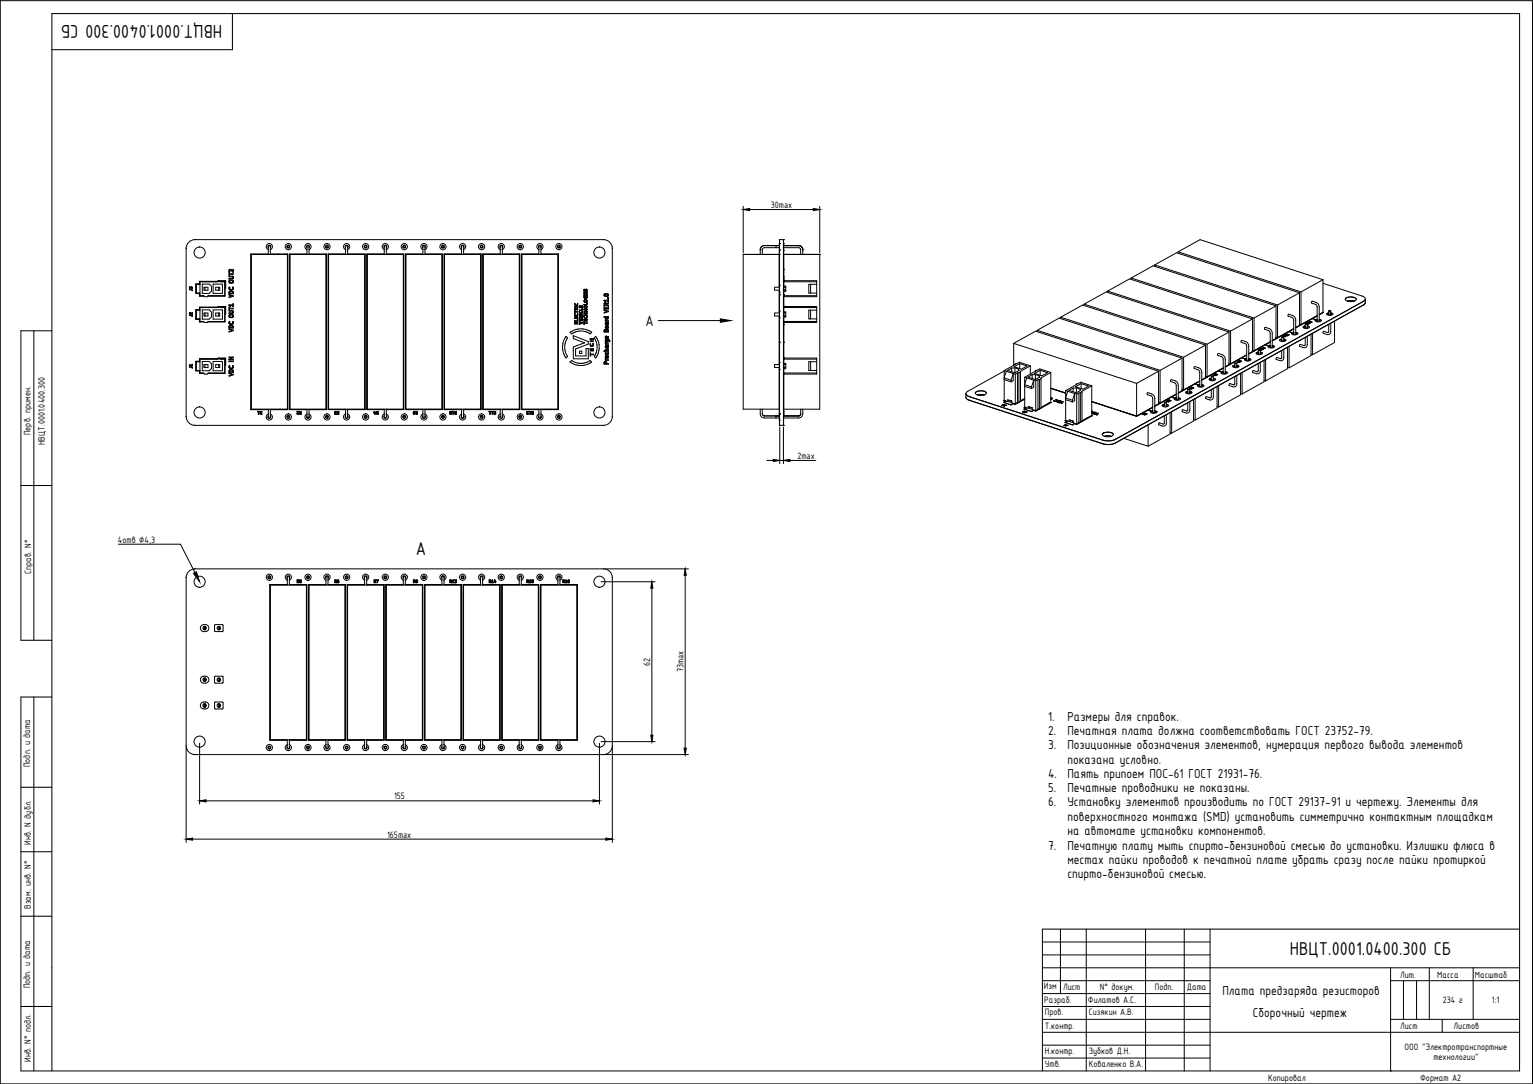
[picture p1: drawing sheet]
<svg xmlns="http://www.w3.org/2000/svg" width="594mm" height="420mm" viewBox="0 0 594 420" stroke-linecap="round" stroke-linejoin="round" font-family="sans-serif">
<defs><g id="words">
<g font-size="7.8">
<text x="86.1" y="9.7" transform="rotate(-180 86.1 9.7)">НВЦТ.0001.0400.300 СБ</text>
<text x="161.1" y="214.9">А</text>
<text x="499.9" y="370.1">НВЦТ.0001.0400.300 СБ</text>
</g>
<text font-size="6.2" x="250.2" y="126.2">А</text>
<g font-size="5.4">
<text x="406.1" y="279.5">1.</text>
<text x="413.6" y="279.5">Размеры для справок.</text>
<text x="406.1" y="285">2.</text>
<text x="413.6" y="285">Печатная плата должна соответствовать ГОСТ 23752-79.</text>
<text x="406.1" y="290.5">3.</text>
<text x="413.6" y="290.5">Позиционные обозначения элементов, нумерация первого вывода элементов</text>
<text x="413.6" y="296">показана условно.</text>
<text x="406.1" y="301.5">4.</text>
<text x="413.6" y="301.5">Паять припоем ПОС-61 ГОСТ 21931-76.</text>
<text x="406.1" y="307">5.</text>
<text x="413.6" y="307">Печатные проводники не показаны.</text>
<text x="406.1" y="312.5">6.</text>
<text x="413.6" y="312.5">Установку элементов производить по ГОСТ 29137-91 и чертежу. Элементы для</text>
<text x="413.6" y="318.3">поверхностного монтажа (SMD) установить симметрично контактным площадкам</text>
<text x="413.6" y="323.8">на автомате установки компонентов.</text>
<text x="406.1" y="329.3">7.</text>
<text x="413.6" y="329.3">Печатную плату мыть спирто-бензиновой смесью до установки. Излишки флюса в</text>
<text x="413.6" y="334.8">местах пайки проводов к печатной плате убрать сразу после пайки протиркой</text>
<text x="413.6" y="340.3">спирто-бензиновой смесью.</text>
<text x="473.7" y="385.5">Плата предзаряда резисторов</text>
<text x="485.5" y="394.1">Сборочный чертеж</text>
</g>
<g font-size="3.9">
<text x="298.7" y="80.6">30max</text>
<text x="11.9" y="168.7" transform="rotate(-90 11.9 168.7)">Перв. примен.</text>
<text x="17.4" y="172.6" transform="rotate(-90 17.4 172.6)">НВЦТ.0001.0400.300</text>
<text x="309" y="177.8">2max</text>
<text x="45.6" y="210.4">4отв ∅4,3</text>
<text x="12" y="222.5" transform="rotate(-90 12 222.5)">Справ. N°</text>
<text x="252" y="258.1" transform="rotate(-90 252 258.1)">62</text>
<text x="264.9" y="260.6" transform="rotate(-90 264.9 260.6)">73max</text>
<text x="11.7" y="297.4" transform="rotate(-90 11.7 297.4)">Подп. и дата</text>
<text x="152.7" y="309.8">155</text>
<text x="11.9" y="327.4" transform="rotate(-90 11.9 327.4)">Инв. N дубл.</text>
<text x="150" y="324.6">165max</text>
<text x="11.9" y="352.3" transform="rotate(-90 11.9 352.3)">Взам. инв. N°</text>
<text x="11.6" y="383.1" transform="rotate(-90 11.6 383.1)">Подп. и дата</text>
<text x="404.5" y="383.5">Изм</text>
<text x="412" y="383.7">Лист</text>
<text x="426.2" y="383.7">N° докум.</text>
<text x="447.5" y="383.7">Подп.</text>
<text x="459.9" y="383.7">Дата</text>
<text x="542.6" y="379.1">Лит.</text>
<text x="557" y="379.1">Масса</text>
<text x="571.6" y="379.1">Масштаб</text>
<text x="404.6" y="388.8">Разраб.</text>
<text x="421.6" y="388.8">Филатов А.С.</text>
<text x="559.1" y="388.8">234 г</text>
<text x="578.1" y="388.8">1:1</text>
<text x="404.9" y="393.6">Пров.</text>
<text x="421.9" y="393.6">Сизякин А.В.</text>
<text x="404.9" y="398.8">Т.контр.</text>
<text x="542.6" y="398.7">Лист</text>
<text x="563.3" y="398.7">Листов</text>
<text x="544.3" y="406.8">ООО &quot;Электротранспортные</text>
<text x="11.9" y="411.5" transform="rotate(-90 11.9 411.5)">Инв. N° подл.</text>
<text x="404.9" y="413.7">Утв.</text>
<text x="404.9" y="408.7">Н.контр.</text>
<text x="421.9" y="413.7">Коваленко В.А.</text>
<text x="421.9" y="408.7">Зубков Д.Н.</text>
<text x="555.5" y="411">технологии&quot;</text>
<text x="491.4" y="418.9">Копировал</text>
<text x="550.4" y="418.9">Формат А2</text>
</g>
</g></defs>
<!-- layer: 0 -->
<g fill="none" stroke="#000" stroke-width=".39">
<path d="M288 80v18M317.7 80v18M72.1 96.2v.1M75.6 92.9h-.1M104 96a.58 .58 0 0 1 0-.8 .58 .58 0 0 1 .8 0 .58 .58 0 0 1 0 .8M104 96.7a1.2 1.2 0 0 1-.6-1.8 1.2 1.2 0 0 1 1.9 0 1.2 1.2 0 0 1-.5 1.8M104 98.6v-3l.4-.4 .4 .4v3M104 98.5h-6.8v60.2l6.8 .1M104 98.6h-6.7v60.1h6.7M104.8 98.5h6.7v60.2l-6.7 .1M104.8 98.6h6.6v60.1h-6.6M111.3 95.6v.4"/>
<path d="M111.4 98.6h-14v60h14M112.1 95.6v.4M112.4 98.6h13.9v60h-13.9zM118.9 98.6l.1-3 .4-.4 .4 .4v3M118.9 98.5h-6.7v60.2l6.7 .1M118.9 98.6h-6.6v60.1h6.6M119 96a.58 .58 0 0 1-.1-.8 .58 .58 0 0 1 .9 0 .58 .58 0 0 1 0 .8M119 96.7a1.2 1.2 0 0 1-.6-1.8 1.2 1.2 0 0 1 1.9 0 1.2 1.2 0 0 1-.5 1.8M119.8 98.5h6.7v60.2l-6.7 .1M119.8 98.6h6.6v60.1h-6.6M126.3 95.6v.4M127.1 95.6v.4"/>
<path d="M127.1 98.5v60.2M127.3 98.6h14M133.9 96a.58 .58 0 0 1 0-.8 .58 .58 0 0 1 .8 0 .58 .58 0 0 1 0 .8M133.9 96.7a1.2 1.2 0 0 1-.5-1.8 1.2 1.2 0 0 1 1.9 0 1.2 1.2 0 0 1-.6 1.8M133.9 98.6v-3l.4-.4 .4 .4v3M133.9 98.4l-6.7 .1M133.9 98.6h-6.6v60.1h6.6M134.7 98.4l6.8 .1v60.2l-6.8 .1M134.7 98.6h6.7v60.1h-6.7M141.3 95.6v.4M142.1 95.6v.4M142.3 98.6h14v60h-14z"/>
<path d="M148.9 98.6v-3l.4-.4 .4 .4v3M148.9 98.4l-6.8 .1v60.2l6.8 .1M148.9 98.6h-6.6v60.1h6.6M148.9 96a.58 .58 0 0 1 0-.8 .58 .58 0 0 1 .8 0 .58 .58 0 0 1 0 .8M148.9 96.7a1.2 1.2 0 0 1-.6-1.8 1.2 1.2 0 0 1 2 0 1.2 1.2 0 0 1-.6 1.8M149.7 98.4l6.8 .1v60.2l-6.8 .1M149.7 98.6h6.7v60.1h-6.7M156.3 95.6v.4M157.1 95.6v.4M157.3 98.6h14v60h-14zM163.9 98.6v-3l.4-.4 .4 .4v3M163.9 98.4l-6.8 .1v60.2l6.8 .1"/>
<path d="M163.9 98.6h-6.7v60.1h6.7M163.9 96a.58 .58 0 0 1 0-.8 .58 .58 0 0 1 .8 0 .58 .58 0 0 1 0 .8M163.9 96.7a1.2 1.2 0 0 1-.6-1.8 1.2 1.2 0 0 1 2 0 1.2 1.2 0 0 1-.6 1.8M164.7 98.4l6.8 .1v60.2l-6.8 .1M164.7 98.6h6.6v60.1h-6.6M171.2 95.6v.4M172.1 95.6v.4M172.3 98.6h14M178.9 98.4l-6.8 .1v60.2l6.8 .1M178.9 98.6h-6.7v60.1h6.7M178.9 96a.58 .58 0 0 1 0-.8 .58 .58 0 0 1 .8 0 .58 .58 0 0 1 0 .8M178.9 96.7a1.2 1.2 0 0 1-.6-1.8 1.2 1.2 0 0 1 1.9 0 1.2 1.2 0 0 1-.5 1.8"/>
<path d="M179.7 98.4l6.7 .1v60.2l-6.7 .1M179.7 98.6h6.6v60.1h-6.6M179.7 95.6v3M179.7 95.6l-.4-.4-.4 .4v3M186.2 95.6v.4M187 95.6v.4M187.3 98.6h13.9v60h-13.9zM193.8 98.6l.1-3 .4-.4 .3 .4v3M193.8 98.4l-6.7 .1v60.2l6.7 .1M193.8 98.6h-6.6v60.1h6.6M193.9 96a.58 .58 0 0 1-.1-.8 .58 .58 0 0 1 .9 0 .58 .58 0 0 1 0 .8M193.9 96.7a1.2 1.2 0 0 1-.6-1.8 1.2 1.2 0 0 1 1.9 0 1.2 1.2 0 0 1-.5 1.8"/>
<path d="M194.6 98.4l6.8 .1v60.2l-6.8 .1M194.6 98.6h6.7v60.1h-6.7M201.2 95.6v.4M202 95.6v.4M202 98.5v60.2M202.2 98.6h14M208.8 96a.58 .58 0 0 1 0-.8 .58 .58 0 0 1 .8 0 .58 .58 0 0 1 0 .8M208.8 96.7a1.2 1.2 0 0 1-.5-1.8 1.2 1.2 0 0 1 1.9 0 1.2 1.2 0 0 1-.6 1.8M208.8 98.6v-3l.4-.4 .4 .4v3M208.8 98.4l-6.7 .1M208.8 98.6h-6.6v60.1h6.6M209.6 98.4l6.8 .1v60.2l-6.8 .1"/>
<path d="M209.6 98.6h6.7v60.1h-6.7M216.2 95.6v.4M217 95.6v.4M233.9 92.9h.1M237.3 96.2v.1M237.3 96.3a3.4 3.4 0 0 0-3.2-3.4h-158.7a3.4 3.4 0 0 0-3.3 3.2l.1 65.5a3.4 3.4 0 0 0 3.2 3.3h158.7a3.4 3.4 0 0 0 3.2-3.5M237.3 96.3v65.1M288 98.6h.1M288 98.6v60h14M288 98.6h14M290.5 81.2h24.7M294.6 96.8h.1"/>
<path d="M294.6 96.8v1.8M300.7 95.2h.1M300.7 95.2v.8M302 98.6h.1M302 97h.1M302 97v14.3M302 92.9h.1M302 92.9l.1 72M302.1 95.2h-6.3l-1 .8-.2 .8M302.1 96l-6.2 .1-.5 .7v1.8M302.1 94.4h.1M302.1 96.8h.1"/>
<path d="M302.1 92.9h1.5M303.6 96.8h.1M303.6 95.2l6.3 .1 1 .7 .2 .8M303.6 96l6.2 .1 .5 .7v1.8M303.6 94.4h.1M303.7 92.9h.1M303.7 92.9l-.1 72M303.7 97h.1M303.7 97v63.6M303.7 98.6h.1M303.7 98.6h14M305 95.2h.1"/>
<path d="M311.1 96.8h.1M311.1 96.8v1.8M317.7 98.6h.1M317.7 98.6v60h-14M456.6 97.6l8.5-4.7 47.6 15.5M456.6 97.6l47.6 15.5M456.6 97.6v.5M73.4 112.3h.1M73.5 112.3l.9 .2M73.5 112.2h.9v.4M73.5 112.2l-.1 .1M73.5 111.2l-.1 .7 .2-.5 .3 .3v-.2"/>
<path d="M73.5 111.2h.1M73.5 111.2l.3 .2 .7-.1-.1 .6-.1-.5h-.3M74 111.4l-.1 .1M74.4 112.5v.1M75.9 110.1v3.7h1.4v1h1.8M77.3 119.1v.9l-1.4 .1v3.6l1.4 .1v1h1.8M77.3 119h7.2M77.3 113.7l.1 1h1.6M77.3 119v.1M77.4 110.1l-1.4 .1v3.5l1.5-.1M77.4 110.1v-.9h7.1l.4-.4 .4 .4h1.8v5.5h-6.4M77.5 109.2v5.4h1.4l.4 .4h1l.4-.4h6.4"/>
<path d="M77.5 119.2v5.4h1.4l.4 .4h1l.4-.4h6.4M77.5 110.2h-1.4v3.4M78.4 110.1h2.7l.9 .9v1.8l-.9 .9h-2.7zM79 111.3h1.6v1.2h-1.6zM79.4 111.3v1.2M80.5 114.8h6.6M82.6 110.1h3.6v3.6h-3.6zM83.6 111.3h1.5v1.2h-1.5zM84.5 109h-7.2v1l-1.4 .1M84.5 118.9l2.9-.1v2.9l-.1-2.8h-2.1M84.5 118.9h.1M84.6 108.9l2.8-.1v3l-.1-2.9h-2.1"/>
<path d="M84.7 111.3v1.2M85.2 119h1.9M85.2 109h1.9M87.1 109v5.8M87.1 119l.1 .1M87.2 119.1l-.1 5.7M88.7 109l.3 .7h1.1M88.7 118.3h.1M88.7 111.6l.3-.3v.2a.6 .6 0 0 0 .3 .7 .6 .6 0 0 0 .8-.1M88.7 111.6v.1M88.7 113.3v.1M88.7 109h.1"/>
<path d="M88.7 114.3h.1M88.7 108.1h.1M88.7 114.2l1.8 .5-1.7 .7v-.3l1.1-.4zM88.8 105.7l.2 .4 1.5 .1-1.5 .2-.2 .4zM88.8 118.2h1.4l.1-.5 .2 1-.2 .1-.1-.4h-1v.4zM88.8 113.1a.87 .87 0 0 1 1.1-.4 .87 .87 0 0 1 .5 1.2h-1.6zM89 113.2a.65 .65 0 0 1 .8-.2 .65 .65 0 0 1 .4 .6h-1.2zM89.1 108.8l-.1 .3a.56 .56 0 0 0 .6 .5 .56 .56 0 0 0 .5-.8M89.1 108.8h1M89.5 104.5l-.7 .1v.8l.3 .1-.1-.7 .2-.2 1.1 1M89.5 104.5h.1M89.6 104.5l.6 .7 .2-.8-.1 1.1"/>
<path d="M90.1 107.1h-1.4l.1 .2h1.2l.2 .4-1.5 .4M90.1 107.1h.1M90.1 107.1a.57 .57 0 0 1 .4 .5 .57 .57 0 0 1-.4 .5h-1.3M90.2 108.6h.1M90.2 108.6h-1.2l-.3 .4M90.2 109.7h-.1M90.2 108.6l.3 .7M90.4 119.7v-.3h-1.4l-.1-.4-.2 .1 .1 1 .2-.4h1.4M90.4 111.4l-.3-.1-.1 .8M90.4 111.4h.1M90.4 111.4a.85 .85 0 0 1-.7 1 .85 .85 0 0 1-1-.7M90.4 109.4l-.2 .3"/>
<path d="M90.5 109.3l-.1 .1M222.7 118.9h.1M222.7 117.6l.1 .6 .7 .2M222.7 118.9h1.1M222.7 118.8v.1M222.7 117.6h.1M222.8 117.6a.52 .52 0 0 0 .1 .6 .52 .52 0 0 0 .6 .1M222.9 119.5h.3v.5h-.4zM223.2 119.5v.1M223.4 119.6v-.1a.39 .39 0 0 0-.6-.2 .39 .39 0 0 0-.1 .6v.2l1.1-.1M223.4 119.6h.1M223.4 119.9l.1 .1"/>
<path d="M223.5 120h.3M223.5 118.3h.1M223.8 118.8h-1.1M223.8 118.8h.1M223.8 120h.1M223.8 117.6l-.3 .7M223.8 117.6h.1M223.8 117.6l.1 .5-.4 .3M223.8 118.9h.1M223.9 119.3l-.5 .3M223.9 118.9h-.1M223.9 118.9h.1"/>
<path d="M223.9 119.3h.1M223.9 119.3l-.5 .6M224.5 118.5h.1M224.5 118.5v.1M224.6 118.5v.1M224.6 118.6v.5h.4l.1-.5M225.1 118.6h.1M225.1 118.6l.1 .1M225.6 119.6h.1M225.6 118.5v.6h-.4v-.4M225.7 119.6v.7h-1.2l1.1-.1v-.6M225.7 118.5h.1"/>
<path d="M225.7 118.5v.8h-1.2v-.7M226.3 114.4h.1M226.3 118v.1M226.3 119.1h.1M226.3 120h.1M226.3 118.1h.1M226.3 119.1a.64 .64 0 0 0 .5 .5 .64 .64 0 0 0 .7-.3M226.3 119.1a.61 .61 0 0 1 .7-.6 .61 .61 0 0 1 .5 .8M226.3 112.6v.1M226.3 114.3v.1M226.3 113.2h.1M226.4 120h1.1"/>
<path d="M226.4 114.4h1.1M226.4 114.3h1.1M226.4 118h-.1M226.4 120h-.1M226.4 112.1l-.1 .5M226.4 114.9a.63 .63 0 0 0 .5 .9 .63 .63 0 0 0 .6-.9M226.4 114.9h.1M226.4 114.9l.1 .4M226.4 112.1h.1M226.4 113.2v.1M226.4 112.1l.1 .1M226.5 112.2v.4"/>
<path d="M226.5 112.6v.1M226.5 115.3v.1M226.5 112.7h.2a.48 .48 0 0 1 .2-.5 .48 .48 0 0 1 .5 0v.6M226.9 117.1h.1M226.9 113.3l-.1 .5h-.4v-.5M226.9 113.3h.1M226.9 115.1v.1M226.9 115.2l.1 .1M227 115.2v-.2h.4a.51 .51 0 0 1-.3 .6 .51 .51 0 0 1-.6-.2M227 115.2v.1M227.1 112.3l-.4 .6-.4-.2M227.1 112.2v.1"/>
<path d="M227.1 112.2l.3 .6M227.4 112.8v.1M227.4 116.9l-.5 .2M227.4 116.8a.43 .43 0 0 0-.3-.6 .43 .43 0 0 0-.5 .3 .43 .43 0 0 0 .3 .6M227.4 116.8v.1M227.4 117.5v.5h-1M227.4 113.2v.6h-.4l-.1-.5M227.4 113.2h.1M227.4 117.4h.1M227.4 114.8l.1 .1M227.4 114.8h-.5v.3M227.5 113.2h.1"/>
<path d="M227.5 117.4h.1M227.5 113.2v.7h-1.2v-.7M227.5 117.4v.7h-1.1M227.5 114.4h.1M227.5 114.3v.1M227.5 119.3h.1M234.1 116.5h.1M234.1 114.4h.1M234.1 116.5v.1M234.1 116.4v.1M234.1 114.2v.2M234.1 114.2a1.04 1.04 0 0 1 1.7 0"/>
<path d="M234.1 117.7v.1M234.1 114.2h.1M234.1 116.6l.4 .4M234.4 117.7h.4l.1 .5h-.6zM234.4 114.2a.6 .6 0 0 1 .7-.3 .6 .6 0 0 1 .4 .6l-1 .1zM234.4 117.4l-.3 .3M234.5 117.4h-.1M234.5 117.4h.2M234.7 117.4h.1M234.7 117.4l.4 .3M235.1 117.7v.1M235.4 115.4l.2 .2"/>
<path d="M235.4 115.3h.4l-.2 .3M235.4 115.3v.1M235.6 116.9v-.3h-1l.1 .3-.2 .1M235.6 116v.4h-1.5M235.6 119v.6h-.6v-.4h-.2M235.6 116h.2v.9h-.2M235.6 119h.2l-.1 .8h-1.6v-.9l.2 .7h.5v-.4M235.6 115.6h.1M235.8 117.6l-.7 .4 .7 .3-.1 .2h-1.5l-.1-.7M235.8 117.6l-.2-.2-.5 .4M235.8 114.2v.1M235.8 114.3a.96 .96 0 0 1-.8 .6 .96 .96 0 0 1-.9-.5"/>
<path d="M302 112.5v8.8M302.1 114.3h.1M302.1 110.6h.1M302.1 113.3h.1M302.1 113.8h.1M302.1 111.3h-1.9v1.2h1.9M302.1 120h.1M302.1 113.2h.1M302.1 113.6h.1M302.1 102.9h.1M302.1 118.1h.1M303.6 113.8h.1"/>
<path d="M303.6 120h.1M303.6 113.2h.1M303.6 113.2v.1M303.6 113.6h.1M303.6 113.3h.1M303.6 102.9h.1M303.6 118.1h.1M303.6 114.3h.1M303.6 110.6h.1M303.6 111.3h.9M303.6 112.5h.9M303.7 112.3h.1"/>
<path d="M303.7 108.9h.1M303.7 104.4h.1M303.7 108.1h.1M303.7 107.3h.1M303.7 108.8h.1M303.7 114.6h12.8M303.7 109.2h12.8M303.7 119.2h12.8M303.7 110.9h.8v2h-.8M303.9 109.2v-.4h12.6v6.2h-12.6v-.4M303.9 119.2v-.4h12.6v6.2h-12.6v-.4M314.1 110.2v3.4"/>
<path d="M316.5 110.2h-3.1v3.4h3.1M420.1 117.9l8.5-4.7 47.7 15.5M420.1 117.9l47.7 15.5M420.1 117.9v.5M429.2 112.8l8.5-4.7 47.7 15.5M429.2 112.8l47.7 15.5M429.2 112.8v.5M438.4 107.8l8.4-4.8 47.7 15.5M438.4 107.8l47.6 15.5M438.4 107.8v.5M447.5 102.7v.5M447.5 102.7l8.5-4.7 47.6 15.5"/>
<path d="M447.5 102.7l47.6 15.5M494.5 118.5l-8.5 4.8M494.5 118.5v12.7M495.1 118.2v12.7M503.6 113.5l-8.5 4.7M503.6 113.5v12.6M504.2 113.1v12.7M512.7 109.8l15.2 5a1.12 1.12 0 0 1 1 1.6l-96.7 53.9M512.7 108.4v12.7l-1.5 .8M512.7 108.4l-8.5 4.7M521.4 115.7a3.2 3.2 0 0 1 4.2 .3 2.98 2.98 0 0 1-4.3 0zM522.1 116.7l1.6-.2 1.1 .2h-2.6"/>
<path d="M525.6 116a3 3 0 0 0-4.3 0M528.4 118.2l-96.2 53.5-2.7 .6-2.1-.3M528.4 118.2l-96.3 53.6M528.4 116.8l.7-.9v1.4M529.1 117.3l-.7 .9M73.4 122.3h.1M73.4 122.3h.8M73.5 121.3l.5-.1 .4 .5 .1-.5v.7l-.7-.6-.3 .6zM73.5 122.2h.9l.1 .5-.3-.4M73.5 122.2l-.1 .1M73.7 121.3h.1M77.3 123.7l.1 1h1.6"/>
<path d="M77.5 123.6l-1.5 .1v-3.5l1.4-.1v-.9h7.1l.4-.4 .4 .4h1.8v5.5h-6.4M77.5 120.2h-1.4v3.4M78.4 120.1h2.7l.9 .9v1.8l-.9 .9h-2.7zM79 121.3h1.6v1.2h-1.6zM79.4 121.3v1.2M80.5 124.8h6.6M82.6 120.1h3.6v3.6h-3.6zM83.6 121.3h1.5v1.2h-1.5zM84.5 139.1h-7.1l-.1 1M84.5 139h-7.2v1h-1.4v3.7l1.4 .1v.9M84.5 138.9l2.9-.1v2.9l-.1-2.8h-2.1M84.5 138.9h.1"/>
<path d="M84.7 121.3v1.2M85.2 139h1.9M85.3 139.1h1.8v5.6h-6.4l-.4 .3h-1l-.4-.4M87.1 139.2h-1.8l-.4-.4-.4 .4h-7v5.4M87.1 139l.1 5.7M88.7 125a.81 .81 0 0 0 1 .8 .81 .81 0 0 0 .5-1.2l-.2 .8M88.7 125h.1M88.7 139.3h.1M88.7 127.6l.1 .1M88.7 127.6l.2-.2 1.6 .7-1.7 .6v-.2l1.1-.4-1.1-.4M88.7 138.4h1.7l-1.1 .8 1.1 .2h-1.6l1.1-.8zM88.8 140l1.7 .1-1.7 .1z"/>
<path d="M88.8 126.4v.8h1.6v-.7M88.8 124.7l-.1 .3M88.8 120.4h1.3l.4 .7M88.8 124.7l.3-.1-.1 .2a.6 .6 0 0 0 .3 .7 .6 .6 0 0 0 .8-.1M88.8 124.7h.1M88.8 126.4l.9-.3 .7 .3M88.8 126.4h.1M88.8 120.4v.2h1.2l.2 .4-1.4 .2v.3h1.3l.3-.4M89.1 122.2l.7-.1 .4 .3a.57 .57 0 0 1-.7 .5 .57 .57 0 0 1-.4-.7zM89.1 126.4h.8l.3 .5h-1.2zM90.2 122l-.9-.1a.62 .62 0 0 0-.6 .6 .62 .62 0 0 0 .6 .6l.8-.1M90.2 122h.1"/>
<path d="M90.2 123h-.1M90.2 122l.3 .7M90.4 126.4v.1M90.4 122.7l-.2 .3M90.5 121.1h-.1M90.5 122.7h-.1M219.3 130.4l-.5 .9M219.4 130.4l.6 .6a6.4 6.4 0 0 0 0 7.2l-.6 .6a7.1 7.1 0 0 1-.6-7.5M219.4 130.4h-.1M222.2 130.1l5.8 2.3v1l-4.9 1.9v.5v2.2h4v-2.9h.9v4h-5.8v-4.6l4.3-1.6M222.2 130.1v1.1M222.2 130.2h.1"/>
<path d="M222.2 131.2l.1 .1M222.3 131.3l4.2 1.6M222.7 121.6a.63 .63 0 0 0 .6 .8 .63 .63 0 0 0 .6-.8M222.7 120.4v.9M222.7 122.8v.7h1.2v-.7M222.7 124.9v.7h1.2v-.7M222.7 120.4h.1M222.7 124.4v.1M222.7 124.5h.1M222.7 121.3h.1M222.7 124.4h.1M222.7 122.7h.1"/>
<path d="M222.7 124.9h.1M222.7 121.5h.1M222.8 122.7v.6h.4v-.4M222.8 124.9v.5h.4v-.4M222.8 121.5l.2 .7M222.8 120.4h.1M222.8 120.4v.1M222.8 120.5v.2M222.8 120.7h.1M222.8 120.7l1.1 .1M223 122.2h.1M223.2 122.8v.1"/>
<path d="M223.2 124.9v.1M223.3 122.8h-.1M223.3 124.9h.1M223.3 124.9h-.1M223.3 122.8h.1M223.3 124.9v.1M223.3 125h.1M223.8 121.5l-.1 .6-.6 .1M223.8 120.9h-1v.4M223.8 120.9h.1M223.8 122.8v.5h-.4l-.1-.5M223.8 123.8v.6h-1.1"/>
<path d="M223.8 124.9v.5h-.4v-.4M223.8 121.6v.1M223.8 123.8h.1M223.8 124.8h.1M223.8 124.8v.1M223.8 122.7h.1M223.8 121.5h.1M223.8 123.7l.1 .1M223.8 123.7v.1M223.8 121.5l.1 .1M223.9 120.8h.1M223.9 120.9h-.1"/>
<path d="M223.9 122.7v.1M223.9 123.8h.1M223.9 124.8v.1M223.9 121.6h.1M223.9 123.8v.7h-1.2M223.9 120.8v.1M223.9 120.9h.1M224.5 124.7v.1M224.5 125.6v.1M224.5 122.5h1.2M224.5 122.5h.1M224.5 123.7v.1"/>
<path d="M224.5 124.7l1.2 .5-1.2 .5M224.5 124.7h.1M224.5 122.5h.5v.6l-.5 .1M224.5 121.9h.1M224.5 123.2h.1M224.5 124.8h.1M224.5 120.6a.62 .62 0 0 0 .6 .9 .62 .62 0 0 0 .6-.8M224.5 128.3l-1.4 .3-1.6 .8-.6-.6a6.8 6.8 0 0 1 8.3 .1l-.5 .5-1.5-.7M224.5 128.3l2.7 .4M224.6 123.6h.1M224.6 136.1h.9v.9h-.9zM224.6 123.6l-.1 .1"/>
<path d="M224.6 124.8l.9 .4-1 .4M224.6 123.6v.6h.4v-.4M224.6 120.6v.1M224.6 121.9l1.1 .1-1.2-.1M224.6 121.9h-.1M225.1 123.7h.1M225.6 123.6h.1M225.6 123.6v.6h-.4l-.1-.5M225.6 120.6a.53 .53 0 0 1-.5 .8 .53 .53 0 0 1-.5-.7M225.6 120.6l.1 .1M225.6 122.5h-.4v.6h.4M225.6 123.1l.1 .1"/>
<path d="M225.7 123.2h-1.2M225.7 123.6v.8h-1.2v-.6M225.7 122.5h-.1M226.3 122.2h.1M226.3 120.9h1.2M226.3 124.8v.8M226.3 125.6v.1M226.3 123.8h.1M226.3 121.4h1.2M226.3 125.7h.1M226.3 121.4l.1 .1M226.3 122.2h1.2"/>
<path d="M226.3 122.7l.1 .4 .5 .3M226.3 120.1h1l-1 .7M226.3 120.8v.1M226.3 122.6v.1M226.3 124.8h.1M226.4 121.5h.4v.6h-.5M226.4 123.7v.1M226.4 123.7l-.1 .1M226.4 122.6h-.1M226.4 125.7h.1M226.4 123.8h.1M226.4 124.8h.1"/>
<path d="M226.4 122.6h.1M226.4 123.8v.6h.4l.1-.6M226.4 124.8v.4h1.1M226.4 122.9l.1 .1M226.4 122.6v.3M226.5 132.9h.1M226.9 123.4h.1M226.9 123.8h.1M227.4 123.7v.7h-.4l-.1-.6M227.4 122.6h.1M227.4 122.6a.51 .51 0 0 1-.3 .6 .51 .51 0 0 1-.6-.2M227.4 123.7h.1"/>
<path d="M227.4 122.5l.1 .1a.59 .59 0 0 1-.6 .8M227.4 121.5h-.4v.6h.5M227.5 125.3h-1.1v.4M227.5 123.7h.1M227.5 120.8h.1M227.5 121.4l-.1 .1M227.5 120.1l-1 .7h.9M227.5 123.7v.8h-1.2v-.7M227.5 125.3h.1M227.5 125.2h.1M227.5 120.9h.1M227.5 122.2h.1"/>
<path d="M227.5 120.8v.1M227.5 120v.1M228.7 135.1l.2 .7h.3v-.6l.2 .6h.4l.2-.7v.9h-1.3zM228.7 136.8l.2 .4h1.1v.3h-1.1l-.2 .5zM228.7 131.2h1.3v.3h-.6v.6h.6v.3h-1.3v-.3h.5v-.6h-.5zM228.7 133.3l.2 .1M228.7 133.3h.1M229.8 133.2v.1a.47 .47 0 0 1-.4 .7 .47 .47 0 0 1-.5-.6M229.8 133.2h.1M229.9 133.2h.1M229.9 133.2a.7 .7 0 0 1-.5 1.1 .7 .7 0 0 1-.7-1M231.7 131.9l-.8-1.5-.6 .6a6.3 6.3 0 0 1 0 7.2l.6 .6 .9-1.8 .4-1.8-.1-1.7"/>
<path d="M231.7 131.9l.4 1.6M234.1 128.1h.1M234.1 120.3l.1-.2 1.6 .6-1.7 .6 1.2-.6-1.2-.4M234.1 122.9l.1 .1M234.2 123h.4l.3 .7 .9-.4M234.4 127.7l-.3 .4M234.5 127.7h.1M234.5 127.7h-.1M234.5 128h.1M234.5 128l-.2 .5h.5v-.3M234.6 138.2l.2 .6M234.6 124v.3"/>
<path d="M234.6 126.7l.3 .6M234.6 130.6l.2 .6M234.6 131.9l.3 .7M234.6 136.8l.3 .7 .9-.3M234.6 124h.2M234.6 130.6l.5-.3 .2 .7 .3-.1v-.5l.2 .2M234.6 136.8l.2-.2 .1 .6 .5 .1M234.6 138.1l.5-.2 .2 .7 .3-.1v-.6l.2 .3M234.6 138.1v.1M234.6 130.6h.1M234.6 126.6v.1M234.6 136.8h.1"/>
<path d="M234.6 131.8l1.3-.2 .4 .4M234.6 131.8v.1M234.6 128l.2 .1M234.6 139l1.2 .6-1.1 .1zM234.6 133.2l.1 .3M234.6 133.2l.1-.4 .3 .4 .8 .1-.1 .2M234.6 124.3h.1M234.6 133.2h.1M234.6 139.4h.1M234.6 127.7h.1M234.7 133.5h1M234.8 124l.2 .3 .8 .2h-1.1l-.1-.2"/>
<path d="M234.8 131.2h.1M234.8 138.8h.1M234.9 130.6l.1 .4zM234.9 138.1l.1 .5zM234.9 135.9v-.3l.8-.1v-.2h-.8l-.3 .6-.5 .2 1.6 .1M234.9 135.9h.1M234.9 135.9h.8v.3M234.9 127.3h.1M234.9 132.6h.1M234.9 125.3l-.2 .6-.1-.6 .3-.3h.9v.6M234.9 134.2l-.2 .6-.1-.6 .3-.3h.9v.7M234.9 125.3h.1"/>
<path d="M234.9 134.2h.1M234.9 130.5h.1M234.9 138.1h.1M234.9 132.6h.5M235 125.3v.3M235 134.2v.3M235 125.6v.1M235 134.5v.1M235 125.7l.3 .3M235 134.6l.3 .3M235.2 125.3h.3v.4h-.2zM235.3 126h.1"/>
<path d="M235.3 134.9h.1M235.4 127.9l-.3 .1-.1 .5h.6v-.4M235.4 127.9l.2 .2M235.4 127.6l.1 .1M235.4 126.3h.1M235.4 126.3l-.8 .3M235.4 127.6l-.7 .1M235.4 132.6h.1M235.5 127.7l.3 .3-.1 .7h-1.5l-.1-.6M235.5 126.3l.3 .7-.9 .3M235.5 126.6h.1M235.5 126.6l-.7 .2 .7 .2"/>
<path d="M235.5 127h.1M235.5 126.6v.4M235.5 134.2h-.3l.1 .4h.2M235.5 125.3h.1M235.5 134.2h.1M235.6 123.2l-.1-.2h-.7l.1 .4h.5M235.6 132.2l-.1-.3h-.7l.1 .4 .5 .1M235.6 134.2v.3M235.6 134.5l-.1 .1M235.6 123.2l-.2 .2M235.6 137.1l-.2 .2M235.6 132.2l-.2 .2"/>
<path d="M235.7 125.9l-.4 .1M235.7 134.8l-.4 .1M235.7 138.7l-.8 .1M235.7 125.8v.1M235.7 134.8h.1M235.7 138.7h.1M235.8 131l-.9 .2M235.8 122.9v.1M235.8 125.7l-.1 .1M235.8 134.6l-.1 .2M235.8 138.5l-.1 .2M235.8 132.2l-.4 .4"/>
<path d="M235.8 122.9l-1.6-.2-.1 .2M235.8 136.8l-.3-.2 .1 .5M235.8 138.2h.1M235.8 123v.3M235.8 123.3h.1M235.8 125.6v.1M235.8 136.8h.1M235.8 134.6h.1M235.8 130.9v.1M235.8 130.6h.1M235.8 137.1v.1M235.8 138.5h.1"/>
<path d="M235.8 132.2h.1M235.8 130.6v.3M235.8 136.8v.3M235.8 138.2v.3M236.3 132h.1M236.3 132l-.2 .5-.2-.6-.1 .3M255.1 124.3h24.1M302 122.5v18.8M302.1 132.7h.1M302.1 120.6h.1M302.1 123.3h.1M302.1 121.3h-1.9v1.2h1.9"/>
<path d="M302.1 132.2h.1M302.1 131.6h.1M302.1 138.1h.1M302.1 137.1h.1M302.1 121.1h.1M302.1 121h.1M302.1 132h.1M302.1 131.7h.1M303.6 132.2h.1M303.6 131.6h.1M303.6 138.1h.1M303.6 137.1h.1"/>
<path d="M303.6 121.1h.1M303.6 121h.1M303.6 132h.1M303.6 131.7h.1M303.6 132.7h.1M303.6 123.3h.1M303.6 120.6h.1M303.6 121.3h.9M303.6 122.5h.9M303.7 122.3h.1M303.7 121.2h.1M303.7 138.6h.1"/>
<path d="M303.7 125.8h.1M303.7 139.2h12.8M303.7 124.6h12.8M303.7 120.9h.8v2h-.8M303.9 139.2v-.4h12.6v6.2h-12.6v-.4M314.1 120.2v3.4M316.5 120.2h-3.1v3.4h3.1M392.8 133.1l8.5-4.7 47.7 15.5M392.8 133.1l47.7 15.5M392.8 133.1v8.5M401.9 128v.6M401.9 128l8.5-4.7 47.7 15.5"/>
<path d="M401.9 128l47.7 15.6M411 123l8.5-4.8 47.7 15.6M411 123l47.7 15.5M411 123v.5M458.1 138.8v12.7l-1.5 .8 1.7-.8M458.1 138.8l-8.5 4.8M458.7 138.5v12.6M467.2 133.8l-8.5 4.7M467.2 133.8v12.6M467.8 133.4v12.7M476.3 128.7v12.6M476.3 128.7l-8.5 4.7"/>
<path d="M476.9 128.3v12.7M480.4 140h.1M480.4 140v.1M480.5 139.9h-.6l.5 .1M480.6 139.9l-.4-.2 1 .3M480.6 139.9h-.1M481.2 140h.1M482.3 139.4h.1M482.6 139.1l-.3 .4M483 139h.1M483.1 139.6v-5.7l-.5-.7-1.7-.6 .2-.7 1.8 .6 .9 1.1 .1 6M483.1 137.7l-1.8 1 1.1 .4-1.2-.4-4.3 2.4"/>
<path d="M483.1 137.5l-6.2 3.6M483.1 139.3a.4 .4 0 0 0 .4 .4 .4 .4 0 0 0 .4-.4M483.1 139.3l-.2 .2M483.1 139.3l-.1 .2M483.1 139l-.5 .1M483.9 137.1l1.7-.8zM483.9 139l.8 .5M483.9 139l.8 .3a1.33 1.33 0 0 1-2.3 0l.2-.2M483.9 139.3l.2 .2M484.6 139.2h.1M485.4 123.6v12.7l-1.5 .8M485.4 123.6l-8.5 4.7"/>
<path d="M485.4 135.8l.6 .1M485.4 135.9l.6 .1M486 123.3v12.6M486.8 136.9h.1M487 136.7l-.2 .3M487 136.7l-.2 .1a1.36 1.36 0 0 0 2.4 0l-.8-.3 .8 .5M487.4 136.5h.1M487.6 136.5l-.6 .2M487.6 135.7v1.4M487.7 135.6l.7 .2-.4 .1zM488.2 135.5h.1M488.2 135.5l.5 .2"/>
<path d="M488.2 135.3h.1M488.2 135.3l-.1 .3M488.3 135.4l-.1 .1M488.3 135.4h.1M488.3 135.3l.8 .3-.7 .1M488.3 135.4l.6 .1M488.4 135.7v1.4M488.4 136.8l.2 .2zM488.4 136.8a.4 .4 0 0 1-.4 .4 .4 .4 0 0 1-.4-.4l-.2 .2M488.5 135.2h.1M488.5 135.2l.4-.3 .5 .4M488.6 135.2l.9 .1"/>
<path d="M488.7 135.7h.1M488.9 135.5v.1M488.9 135.6l-.1 .1M489.1 136.7h.1M489.1 134.8h.6l-.2-.2 .8 .3-.7 .1M489.1 134.8l.5 .1M489.4 135.2h.1M489.4 135.2v.1M489.5 135.2v.1M489.5 134.9h.1M489.5 134.9l.1 .1M489.7 135h.1"/>
<path d="M489.7 135h.2M489.7 134.9h.5l-.2 .1M489.9 139.7v8.3l-8.5 4.7M490 135h-.1M490.5 139.3v8.3M491.4 134.3h.1M491.4 134h.1M491.5 134l-1.2-.3-4.3 2.3M491.7 134.1l-.3 .3M491.7 134.1l-.2 .2a1.36 1.36 0 0 0 2.3-.1l-.8-.3 .8 .5M492.1 133.9h.1M492.2 134.2l-.1 .2 .1-.2a.4 .4 0 0 0 .4 .4 .4 .4 0 0 0 .4-.4l.2 .2-.2-.2"/>
<path d="M492.2 133.9l-.5 .2M492.2 134.6v-5.8l-.5-.7-1.7-.6 .2-.6 2 .6 .7 1 .1 6.1M492.2 132.5l-6.2 3.4M492.2 132.5l-6.2 3.5M492.2 132.6l-1.8 1M493 132.1l1.6-.9zM493.7 134.2h.1M494.5 130.7l.6 .2M494.5 131.1l.2 .1M494.7 131.2h.1M494.7 131.2l-1.7 1M495.9 131.8h.1"/>
<path d="M496.2 131.6l-.3 .3M496.5 131.4l.1 .1M496.7 130.7v1.4M496.7 131.7a.4 .4 0 0 0 .4 .5 .4 .4 0 0 0 .4-.5M496.7 131.7l-.2 .2M496.7 131.8l-.2 .1M496.7 131.4l-.5 .2M496.8 130.6l.7 .1-.4 .1zM497.2 130.4h.1M497.2 130.4h1M497.5 135.4v3.2a1.11 1.11 0 0 1-1.5 1.2l-1.4-.5-.1-.3 .3-.4 1.8 .3 .1-3M497.5 130.7v1.4"/>
<path d="M497.5 131.4l.8 .5M497.5 131.4l.8 .3a1.33 1.33 0 0 1-2.4 .1l.3-.2M497.5 131.7l.2 .2M497.5 131.8l.2 .1M497.6 130.2l.5 .2M497.6 130.2l-.4 .2M497.7 130h.1M497.8 130l1 .1M497.8 130v.1M498 130.4h.1M498.2 131.7h.1M498.2 130.4h.1"/>
<path d="M498.2 130.3v.1M498.2 129.8l.4 .3M498.2 129.8l-.5 .2M498.2 130.3l-.2 .1M498.6 130h.2M498.6 130v.1M498.8 130v.1M498.8 129.7h.1M498.8 129.7l.2 .2M498.9 129.7l-.3-.2 1 .3-.6 .1M498.9 129.7h-.6h.5M498.9 129.8h.1"/>
<path d="M498.9 129.8h.5h-.5M499 134.6v8.3l-8.5 4.7M499.5 128.5l1.1 .4M499.6 134.3v8.3M500.5 129.2h.1M500.5 128.9l-1.1-.3-4.2 2.4-.7-.2M500.6 128.9h.1M500.8 129l-.3 .3M500.8 129l-.2 .2a1.36 1.36 0 0 0 2.3 0l-.8-.4 .8 .5M501.2 128.9h.1M501.3 129.2h.1M501.3 129.5v-5.6l-.5-.8-1.7-.6 .2-.7 2 .7 .7 1 .1 6"/>
<path d="M501.3 127.4l-6.2 3.5M501.3 129.1a.4 .4 0 0 0 .4 .5 .4 .4 0 0 0 .4-.4l.2 .1M501.3 128.8l-.5 .2M502.8 129.1h.1M503.6 126.1l-1.5 .9M503.6 125.6l.6 .2M503.6 126.1h.2M503.8 126.1v.1M503.8 126.2l-1.7 .9M505 126.7h.1M505.3 126.5l-.3 .3M505.3 126.5l-.3 .2a1.36 1.36 0 0 0 2.4 0l-.8-.3 .8 .4"/>
<path d="M505.7 126.4h.1M505.8 126.4l-.5 .1M505.8 125.6v1.4M505.9 125.5l.7 .1-.4 .2zM506.5 125.2l-.5 .2 .4-.1 .1 .2M506.5 125.2h.1M506.5 125.2l.1 .3M506.6 130.3v3.3a1.11 1.11 0 0 1-1.5 1.1l-1.4-.5-.1-.3 .3-.4 1.8 .4 .1-3.1M506.6 125.6h.1M506.6 125.6v1.4M506.6 126.7l.2 .1-.2-.1a.4 .4 0 0 1-.4 .4 .4 .4 0 0 1-.4-.4l-.2 .1 .2-.1M506.6 125.5l.1 .1"/>
<path d="M506.7 125.1l.3-.2 .5 .2M506.7 125.1h.9M506.7 125.1h.1M507.1 125.5l-.4 .1M507.1 125.4v.1M507.2 125.4v.1M507.2 124.8h.5M507.2 125.4h-.1M507.2 125.5l-.6 .1M507.3 124.7l-.1 .1M507.3 126.6h.1M507.5 125.1h.1"/>
<path d="M507.5 125.1h.2M507.6 124.5l.9 .3-.5 .2-.3-.2M507.7 125.1h-.1M507.7 124.5l.2 .2h-.7M507.7 124.8h.1M507.8 124.9l.5-.1-.5 .1M507.8 124.9h.1M508.1 129.5v8.3l-8.5 4.8M508.1 137.3l.6 .2M508.7 129.2v8.3M509.7 124.2h.1M509.9 124l-.3 .3"/>
<path d="M509.9 123.9l-.2 .2a1.36 1.36 0 0 0 2.3 0l-.8-.3 .8 .5M510.3 123.8h.1M510.4 124.4v-5.7l-.5-.7-1.7-.6 .2-.6 1.9 .5 .8 1.1 .1 6M510.4 122.5l-1.8 1 1.1 .4-1.2-.4-4.2 2.4-.7-.2M510.4 122.3l-6.2 3.5M510.4 123.8l-.5 .2M511.2 121.9l1.7-.8-1.7 .9M511.4 124.3l-.2-.2a.4 .4 0 0 1-.4 .4 .4 .4 0 0 1-.4-.4l-.1 .2M511.9 124h.1M514.1 121.7h.1M514.4 121.5l-.3 .3M514.4 121.4l-.3 .2a1.36 1.36 0 0 0 2.4 0l-.8-.3 .8 .5"/>
<path d="M514.8 121.3h.1M514.9 120.5v1.5M514.9 121.3l-.5 .2M515 120.4l.7 .2-.4 .1zM515.7 125.3v3.2a1.11 1.11 0 0 1-1.5 1.2l-1.4-.5-.1-.4 .3-.4 1.8 .4 .1-3.1M515.7 120.5v1.5M515.7 121.6l.2 .2zM515.7 121.6a.4 .4 0 0 1-.4 .4 .4 .4 0 0 1-.4-.4l-.2 .2M516.4 121.5h.1M517.2 124.5v8.3l-8.5 4.7M73.4 141.5h.1M73.4 142.3h.1"/>
<path d="M73.5 142.2h.9l.2 .4-.4-.3h-.7M73.5 141.4h.9l.1-.2 .1 .6-.9-.2v.3l-.3-.3M73.5 142.2l-.1 .1M73.5 141.4l-.1 .1M76.1 140.2v3.4h1.4M77.3 144.7v.1M77.3 144.8h1.8M77.5 140.2h-1.5v3.4l1.4 .1v1h1.6M78.4 140.1h2.7l.9 .9v1.8l-.9 .9h-2.7zM79 141.3h1.6v1.2h-1.6zM79.4 141.3v1.2M80.5 144.8h6.6"/>
<path d="M82.6 140.1h3.6v3.6h-3.6zM83.6 141.3h1.5v1.2h-1.5zM84.7 141.3v1.2M87.2 144.7l-.1 .1M88.7 142.1h.1M88.7 144.6l1.8 .6-1.7 .6 1.1-.6zM88.8 143.6v.7h1.6v-.7M88.8 141.9l-.1 .2M88.8 141.8h.3l-.1 .2a.6 .6 0 0 0 .3 .7 .6 .6 0 0 0 .8-.2M88.8 143.5l.9-.3 .7 .4M88.8 141.8v.1M88.8 143.5v.1"/>
<path d="M89 143.7a.65 .65 0 0 1 .8-.3 .65 .65 0 0 1 .4 .7h-1.2zM90.4 141.8h-.3l-.1 .7M90.4 141.8v.1M90.4 143.6h.1M90.4 141.9a.85 .85 0 0 1-.7 1 .85 .85 0 0 1-1-.8M99.8 159.6l.7-.1-.2 .1v.7h.2M99.8 159.6h.1M99.9 159.6h.2v1l.3-.3M101 159.9h.1M101 159.9l-.2 .4 .2 .3M101 159.9l-.2-.5 .4 .5 .3-.4v1l-.5 .1M104 158.6v3l.4 .4 .4-.4v-3"/>
<path d="M116 159.6l.3 .3M116 159.5l.6 .4 .1-.4v1l-.4 .1M116.3 159.9h.1M116.3 159.9l-.3 .3M118.9 158.6l.1 3 .4 .4 .4-.4v-3M127.2 158.7l6.7 .1M127.3 158.6h14M129.9 159.7l.3 .4-.3 .3 .5 .1-.7 .1 .1-1.1 .4-.1 .1 .3M129.9 159.6l-.1 .1M129.9 159.6h.4M130.3 159.6v.1M130.9 159.9h.1"/>
<path d="M130.9 159.9l-.3 .4 .3 .3M130.9 159.9l-.3-.5 .5 .5 .2-.4v1l-.4 .1M133.9 158.6v3l.4 .4 .4-.4v-3M145.8 159.6l.3 .3M145.9 159.5l.5 .4 .2-.4v1l-.5 .1M146.1 159.9h.1M146.1 159.9l-.3 .4M148.9 158.6v3l.4 .4 .4-.4v-3M160.4 159.8l.4 .3-.2 .5M160.4 159.8l-.1 .1M160.4 159.7l-.1 .2M160.4 159.6v.1"/>
<path d="M160.7 159.6h-.3M160.7 159.6a.36 .36 0 0 0-.4-.1 .36 .36 0 0 0-.2 .4l.3 .7M161.3 159.9h.1M161.3 159.9l-.2 .4 .2 .3M161.3 159.9l-.2-.5 .4 .5 .3-.4v1l-.5 .1M163.9 158.6v3l.4 .4 .4-.4v-3M172.3 158.6h14M174.4 159.5v.1a.52 .52 0 0 0-.2 .6 .52 .52 0 0 0 .7 .3v-.1M174.4 159.5l.5 .1v.8M174.5 159.7l-.1 .6M174.5 159.6v.1M174.5 159.6l.3 .1v.6"/>
<path d="M175.2 159.6h.1M175.2 159.6l.7-.1-.3 .1v.7h.3M175.3 159.6h.2v1l.3-.3M176.4 159.9h.1M176.4 159.9l-.2 .3 .2 .4M176.4 159.9l-.2-.5 .4 .5 .3-.4v1l-.5 .1M178.9 158.6v3l.4 .4 .4-.4M179.7 158.6v3M189.5 159.6h.1M189.5 159.6h.6M189.5 159.6h.3l.1 1 .3-.3h-.3v-.7h.2M190.4 159.6h.1"/>
<path d="M191.1 159.4l-.7 .2M191.1 159.4l-.2 .9h.3l-.4 .3-.1-1h-.2M191.4 159.6l.3 .3M191.4 159.5l.6 .4 .1-.4v1l-.5 .1M191.6 159.9h.1M191.6 159.9l-.2 .3M193.8 158.6l.1 3 .4 .4 .3-.4v-3M202.1 158.7l6.7 .1M202.2 158.6h14M204.8 159.4l-.7 .1 .5 .1-.5 .5a.34 .34 0 0 0 .2 .5 .34 .34 0 0 0 .4-.3l-.3 .1M204.8 159.4l.1 .1M204.8 159.6l-.5 .5 .1 .3"/>
<path d="M204.9 159.5l-.1 .1M204.9 159.5h.1M205.1 159.6l.6-.1-.2 .1v.7h.2M205.1 159.6h.1M205.1 159.6h.2v1l.3-.3M206.2 159.9h.1M206.2 159.9l-.2 .4 .2 .3M206.2 159.9l-.2-.5 .4 .5 .3-.4v1l-.5 .1M208.8 158.6v3l.4 .4 .4-.4v-3M221 140.4h.1M221 140.3v.1M221 140.3l.5-.6a6.3 6.3 0 0 0 7.2 0l.6 .6a7.2 7.2 0 0 1-8.3 .1"/>
<path d="M221 140.3h.1M234.3 140.2h.6l.2 .7 .7 .2h-1.7zM234.4 140.4h.4l.1 .5h-.6zM234.7 140.1h.1M294.6 158.6l.1 2.2 .7 1 6.7 .2M295.4 158.6v1.8l.5 .7 6.2 .1M302 142.5v18.1M302.1 140.5h.1M302.1 143.2h.1M302.1 141.3h-1.9v1.2h1.9M302.1 154.8h.1M303.6 154.8h.1"/>
<path d="M303.6 140.5h.1M303.6 143.2h.1M303.6 141.3h.9M303.6 142.5h.9M303.7 142.3h.1M303.7 159.6h.1M303.7 140.9h.8v2h-.8M303.7 144.6h12.8M310.3 158.6v1.8l-.5 .8h-6.2M311.1 158.6l-.1 2.2-.7 1-6.7 .2M314.1 140.2v3.4M316.5 140.2h-3.1v3.4h3.1"/>
<path d="M374.3 154l.2 .5 1.2 .6 51.7 16.9a7.1 7.1 0 0 0 4.7-.2M374.3 154l.4 .7 .9 .5M375.6 153.7l51.8 16.9M375.7 153.8l-.9-.4-.5-.8v1.4M378.1 152.1a3.2 3.2 0 0 1 4.1 .3 2.98 2.98 0 0 1-4.3-.1zM378.8 153.1h2.6M381.4 153l.1 .1M381.4 153l-2.7 .1M382.2 152.4a3 3 0 0 0-4.3 0M388.3 157.1h.1M388.7 157h.1M388.7 157l-.2 .1 .4 .2-.6-.2"/>
<path d="M388.8 156.8l.6 .1M388.8 156.8l-.5 .3M388.9 156h.1M388.9 156l2.9 .9M388.9 155.2l.8 .3-.8 .5M388.9 156.8h.1M389 156.8l-.3 .2M389 156.8l.3 .1M389.1 146.5l2.7 .9M389.1 146.5v.6l2.7 .9M389.1 157.4h.1M389.2 143.8l-14.3 7.9-.6 .7a1.37 1.37 0 0 0 1.3 1.3"/>
<path d="M389.2 155.2l1.3 .5M389.2 143.6l.8 .3M389.2 143.6v2.7M389.2 147.2v8M389.2 155.1l-.3 .1M389.2 155.2l.6 .3M389.3 156.9v.1M389.4 156.9l.1 .1M389.5 157h-.2M389.8 155.5h.1M389.8 155.5l-.8 .5 2.8 .9 .9-.5M389.9 157.1l-.7 .3"/>
<path d="M390 143.9l2.7 .9M390 143.9l-.9 2.6M390 157.2h.1M390 157.1l-.9 .3M390.5 155.7v-.8l1.6 .5v.8l1.3 .4M390.9 155.5l1.2 .5M391.1 155.1l-.6 .6M391.7 155.3l.4 .3M391.7 155.3h.1M391.7 155.3v.1M391.8 155.4v.1M391.8 147.4v.6"/>
<path d="M391.8 156.9h.1M392.1 142.7v1.4M392.1 142.7l-1.7 .9 2.9 .9 1.6-.9-.2-.5M392.7 144.8l.7 .2M392.7 144.8v2.7l-.9 .5M392.7 144.8l-.9 2.6M392.7 156.5l-.9 .4M392.7 156.4l.7 .3M393 142.1l2.2-1.2 2.8 1-2.2 1.2zM393.3 141.1v.3M393.3 142.6l-1.2 .1M393.3 142.6l1.4 .5"/>
<path d="M393.3 142.6v1.9M393.4 145v11.6M394.3 144.6l-.9 .4M394.3 144.6v11.4M394.3 156l-.9 .6M394.7 143.1v.6M394.8 155.9l-1.4 .8M394.9 144.5v11.4l-.6 .1M394.9 144.5l-.6 .1M395.2 140.9v2M395.5 144.2v11.4M395.5 144.2l-.6 .3"/>
<path d="M396.3 159.7l.6 .1-.4-.1M396.3 159.6v.1M396.8 158.5v.1M396.8 158.6l3 .9M396.9 157.8v.1M396.9 159.3l.6 .2-1 .2M396.9 158.6l2.8 .9 .9-.4 .7 .2M396.9 159.3l.3 .2-.9 .1M397 159.9h.1M397 149.1l2.7 .9M397 149.1v.6l2.7 .9M397.1 160h.1"/>
<path d="M397.1 154.6l-3.6 2.1-.8-.2M397.1 154.4l-1.6 .9M397.1 157.7l-.2 .2 .7 .2M397.1 157.8l1.4 .4M397.1 146.2l.8 .3M397.1 146.2v2.7M397.1 149.7v8.1M397.1 157.8l.6 .3M397.5 159.7h.4M397.5 159.7l-.5 .2M397.6 159.7l-.5 .3M397.8 158.1h.1"/>
<path d="M397.8 158.1l-1 .5M397.9 159.7h-.3M397.9 159.7h.1M397.9 146.5l2.7 .9M397.9 146.5l-.9 2.6M398.5 158.2v-.7l1.5 .5v.8l1.4 .4M398.8 158l1.2 .6M399.1 157.7l-.6 .5M399.3 141.8l-4.3-1.4-1.7 .6 .1 .3-4.2 2.3M399.3 141.8v3.2M399.3 141.8l-3.9 2.2 .1 .2M399.7 157.9l.3 .3"/>
<path d="M399.7 157.9h.1M399.7 157.9v.2M399.7 150v.6M400 145.2l-1.6 1 2.8 .9 1.7-.9-.2-.6M400 145.2v1.5M400.5 159l.9 .3M400.6 147.4l.8 .2M400.6 147.4v2.7l-.9 .5M400.6 147.4l-.9 2.6M400.9 144.7l2.2-1.2 2.9 1-2.2 1.2zM401.2 143.7v.2M401.3 145.2l1.4 .4"/>
<path d="M401.3 145.2h-1.3M401.3 145.2v1.9M401.4 147.6v11.6M401.4 159.3h-.1M402.2 147.2v11.3M402.2 147.2l-.8 .4M402.2 158.5l-.8 .7M402.7 145.6v.7M402.7 158.5l-1.3 .8M402.8 147.1v11.4M402.8 158.5h-.6M402.8 147.1l-.6 .1"/>
<path d="M403.1 143.5v1.9M403.4 146.8v11.4l-.6 .3M403.4 146.8l-.6 .3M406.4 156.2l.2-.1-3.2 1.8M407.2 144.4l-4.3-1.4-1.6 .6 .1 .3-4.3 2.3M407.2 144.4l.1 11.6-3.9 2.1M407.2 144.4l-3.9 2.1 .1 .3M407.2 150.4l5.8 2-5.8-1.9M407.2 155.9l.2 .1M407.2 154.2h.2M407.2 154.3h.1M407.2 154.3l.4 .2-.4 .2"/>
<path d="M407.4 156h.1M407.4 156l-6 3.3M407.4 154.2h.1M407.5 154.2l.3 .3M407.8 154.5l-.6 .4M407.8 154.5h.1M408.3 155.4h.1M409.2 155l.7 .2-.8 .4-.8-.2M409.3 155h.2a.66 .66 0 0 1-1.1 .3h-.1M409.7 155.8v.1M409.9 155.8h.1M410 155.6l1-.1-.8 .4z"/>
<path d="M410.6 156.2h.1M410.7 155.3l-.7 .2-.3 .3M410.7 155.3h.1M410.7 155.3l.5 .2M411.2 155.5h.1M411.3 155.5l-1 .5-.6-.1M411.9 155.7l-1.3 .5M411.9 155.7l-.4 .7 .2-.5-1 .3M412.9 154.3l2.7 .8M412.9 154.3v.6l2.7 .9M413 151.4l.8 .3M413 151.4v2.7"/>
<path d="M413 154.9v8.1M413.8 151.7l2.7 .8M413.8 151.7l-.9 2.6M415.6 155.1v.7M415.9 150.4l-1.7 .9 2.9 1 1.6-.9-.1-.6M415.9 150.4v1.5M416.5 152.5l.8 .3M416.5 152.5v2.8l-.9 .5M416.5 152.5l-.9 2.6M416.8 149.9l2.2-1.2 2.8 .9-2.1 1.2zM417.1 148.9v.2M417.1 150.3l1.5 .5"/>
<path d="M417.1 150.3l-1.2 .1M417.1 150.3v1.9M417.3 152.8v11.6M418.1 152.3v11.4M418.1 152.3l-.8 .5M418.6 150.8v.6M418.7 152.3v11.4M418.7 152.3h-.6M419 148.7v1.9M419.3 152v11.3l-.6 .4M419.3 152l-.6 .3M423.1 149.6l-4.3-1.4-1.6 .6v.2l-4.2 2.4"/>
<path d="M423.1 149.6v11.5M423.1 149.6l-3.9 2.1 .1 .3M423.1 155.6l17.4 5.7M423.1 159.3l.4 .2M423.1 159.5h.1M423.2 159.5v.1M423.3 159.6l-.2 .2M423.5 159.5h.1M423.5 159.5l-.4 .4M424.8 159.9l-.8-.1-.7 .3M424.8 159.9l.1 .1M424.9 160l-1 .5"/>
<path d="M440.5 148.6v12.7M444.9 159l1.1 .3-1.2-.3M445.9 159.6h.1M446.2 159.4l-.3 .3M446.2 159.4l-.2 .2a1.36 1.36 0 0 0 2.3 0l-.8-.4 .8 .5M446.5 159.7l.2-.1a.4 .4 0 0 0 .4 .4 .4 .4 0 0 0 .4-.4l.2 .1M446.6 159.3h.1M446.7 159.9v-5.6l-.5-.8-1.7-.6 .2-.7 1.8 .6 .9 1.1 .1 6M446.7 159.2l-.5 .2M448.2 159.5h.1M449 156.1l.6 .2M449 156.5l-1.5 .9"/>
<path d="M449 143.9v12.6M449 143.9l-8.5 4.7M449 156l.6 .2M449 156.5h.2M449 156.5h.1M449.2 156.5v.1M449.2 156.6l-1.7 .9M449.6 143.6v12.6M450.4 157.1h.1M450.6 156.9l-.2 .3M450.6 156.9l-.2 .2a1.36 1.36 0 0 0 2.3 0l-.7-.4 .8 .5M451 156.8h.1"/>
<path d="M451.2 156v1.4M451.2 156.7l-.6 .2M451.3 155.9l.7 .1-.5 .2zM452 156v1.4M452 157.1l.2 .1-.2-.1a.4 .4 0 0 1-.4 .4 .4 .4 0 0 1-.4-.4l-.2 .1 .2-.1M452.4 155.3l-.5 .2 .4-.1 .4 .4 .4-.2M452.4 155.3h.1M452.4 155.3l.2 .4M452.5 155.2h.5M452.6 155.2l.6-.1-.3-.1 .9 .3-.8-.1M452.6 155.2h.1M452.6 155.7h.1"/>
<path d="M452.7 157h.1M453 155.6h.1M453 155.6l-.3 .1M453 155.2h.1M453.1 155.3h.1M453.1 155.6h.1M453.1 155.3h.5l-.2 .1M453.1 155.3l.3 .1M453.1 155.5h-.1M453.4 155.4h.1M453.4 159.9v8.3l-8.5 4.8M453.7 147.9l1.6 .5 .5 .7v5.7"/>
<path d="M453.7 147.9l-.1-.5 .4-.3 1.6 .6 .8 .8 .2 6.3M454 159.6v8.3M455 154.6h.1M455.3 154.3l-.3 .4M455.3 154.3l-.2 .2a1.36 1.36 0 0 0 2.3 0l-.8-.3 .8 .5M455.7 154.2h.1M455.8 154.5a.4 .4 0 0 0 .4 .4 .4 .4 0 0 0 .4-.4M455.8 154.5l-.2 .2M455.8 154.2l-.5 .1M455.8 152.9l-1.8 1 1.1 .4-1.2-.4-4.3 2.4M455.8 152.8l-6.2 3.5M455.8 152.7l-6.2 3.5"/>
<path d="M456.6 154.5l.2 .2M457.3 154.4h.1M458.1 151l.6 .1M458.3 151.5l-1.7 .9M459.5 152.1h.1M459.7 151.9l-.2 .3M459.7 151.8l-.2 .2a1.36 1.36 0 0 0 2.3 0l-.7-.3 .8 .5M460.1 152.2l.2-.2a.4 .4 0 0 0 .4 .4 .4 .4 0 0 0 .4-.4l.2 .2M460.1 151.7h.1M460.3 150.9v1.4M460.3 151.7l-.6 .2M460.4 150.8l.7 .2-.5 .1z"/>
<path d="M460.9 150.5l.5-.1-.4 .2M460.9 150.5l.8 .4M461 150.6h.1M461 150.6l.3 .1M461.1 155.7v3.2a1.12 1.12 0 0 1-1.5 1.2l-1.4-.5-.1-.4 .3-.4 1.8 .4 .1-3.1M461.1 150.9v1.4M461.3 150.7h.1M461.4 150.3h.5M461.4 150.2v.1M461.4 150.2h.7l-.3-.2 .9 .3-.5 .2-.3-.2M461.6 150.9h.1M461.8 151.9h.1"/>
<path d="M461.9 150.3h.1M462 150.6l-.3 .3M462 150.6l-.7 .1M462 150.4h.1M462 150.4l.5-.1zM462.5 154.9v8.3l-8.5 4.7M463 142.1l1.9 .6 .7 1.1 .1 6M463.1 142.1l-.4 .6 1.8 .7 .4 .8v5.6M463.1 154.5v8.3M464.1 149.5h.1M464.1 149.2l-1.1-.3-4.3 2.3-.6-.1 .6 .1M464.4 149.3l-.3 .3"/>
<path d="M464.4 149.3l-.2 .2a1.36 1.36 0 0 0 2.3-.1l-.8-.3 .8 .5M464.8 149.1v.1M464.8 149.1h.1M464.9 147.7l-6.2 3.4M464.9 147.7l-6.2 3.5M464.9 147.8l-1.8 1M464.9 149.5l-.2 .1 .2-.2a.4 .4 0 0 0 .4 .4 .4 .4 0 0 0 .4-.4l.2 .2-.2-.1M464.9 149.1l-.5 .2M465.7 147.3l1.6-.9zM466.4 149.4h.1M467.2 145.9l.6 .2M467.2 146.3l.2 .1"/>
<path d="M467.4 146.4h.1M467.4 146.4l-1.7 1M468.6 147h.1M468.8 146.8l-.2 .3M468.8 146.8l-.2 .2a1.36 1.36 0 0 0 2.3-.1l-.7-.3 .8 .5M469.2 146.6v.1M469.4 145.9v1.4M469.4 146.9a.4 .4 0 0 0 .4 .5 .4 .4 0 0 0 .4-.5M469.4 146.9l-.2 .2M469.4 147l-.2 .1M469.4 146.6l-.6 .2M469.5 145.8l.7 .1-.4 .1z"/>
<path d="M470.2 150.6v3.2a1.12 1.12 0 0 1-1.5 1.2l-1.4-.5-.1-.3 .3-.5 1.8 .4 .1-3M470.2 145.9v1.4M470.2 146.9l.2 .2M470.2 147l.2 .1M470.2 145.4l.1 .1M470.3 145.5h.1M470.4 145.6h-.1M470.4 145.6h.4l-.3-.1 .2-.1 .4 .2M470.8 145.3l.3 .3M470.8 145.3l-.6 .1M470.9 146.9h.1M471 144.9l.3 .1-.7 .1h.5"/>
<path d="M471.1 144.9l.8 .3-.4 .2-.4-.3M471.1 144.9h-.1M471.1 145.1v.1M471.2 145.2h.1M471.3 145.2h.4zM471.6 157.6l.6 .2M471.6 149.8v8.3l-8.5 4.7M472.2 149.5v8.3M473.2 144.4h.1M473.5 144.2l-.3 .3M473.5 144.2l-.2 .2a1.36 1.36 0 0 0 2.3 0l-.8-.4 .8 .5M473.9 144.1h.1"/>
<path d="M474 144.4h.1M474 144.4a.4 .4 0 0 0 .4 .4 .4 .4 0 0 0 .4-.4l.2 .1M474 144l-.5 .2M474 144.7v-5.8l-.5-.6-1.7-.6 .2-.7 2 .7 .7 1 .1 6M474 142.7l-1.8 1 1.1 .4-1.2-.3-4.3 2.4-.6-.2M474 142.7l-6.2 3.4M475.5 144.3h.1M476.3 141.3l-1.5 .9M476.3 140.8l.6 .2M476.3 141.3h.2M476.3 140.9l.6 .2M476.5 141.3v.1"/>
<path d="M476.5 141.4l-1.7 .9M477.7 141.9h.1M477.9 141.7l-.2 .3M477.9 141.7l-.2 .2a1.36 1.36 0 0 0 2.4 0l-.8-.4 .8 .5M478.4 141.6h-.1M478.5 146l-.1 3.1-1.8-.4-.2 .7M478.5 140.8v1.4M478.5 141.9l-.2 .1 .2-.1a.4 .4 0 0 0 .4 .4 .4 .4 0 0 0 .4-.4l.2 .1-.2-.1M478.5 141.5l-.6 .2M478.6 140.7l.7 .1-.4 .2zM479.3 145.5v3.3a1.11 1.11 0 0 1-1.5 1.1l-1.4-.5M479.3 140.8v1.4"/>
<path d="M479.5 140.2l.5 .3 .5-.2h-.8M479.5 140.2l.2-.1-.1 .1M479.5 140.2h.1M479.6 140.2l.1 .1M479.7 140.3h.1M479.8 140.4h.1M479.9 140.4l.2 .1M480 141.8h.1M480 140.3h.1M480 140.2l-.1 .1M480.1 140.2l.2 .1M480.2 140.5h-.1"/>
<path d="M480.3 140.3v.1M480.3 140.4l-.1 .1M480.5 140.1h.1M480.5 140h.5zM480.7 144.7v8.3l-8.5 4.8M480.7 152.5l.7 .2M481.2 140l-.8 .1M481.4 144.4v8.3M488.4 140.5v3.2a1.11 1.11 0 0 1-1.5 1.2l-1.4-.5-.1-.4 .3-.4 1.8 .4 .1-3.1M489.9 147.4l.6 .2M499 142.4l.6 .2M72.1 161.4v.1"/>
<path d="M75.5 164.9h.1M100.5 160.3h-.1M101 160.1h.3v.3zM101 160.1h.1M104 161.2a.58 .58 0 0 0 0 .8 .58 .58 0 0 0 .8 0 .58 .58 0 0 0 0-.8M104 160.5a1.2 1.2 0 0 0-.6 1.8 1.2 1.2 0 0 0 1.9 0 1.2 1.2 0 0 0-.5-1.8M111.3 161.2v.4M112.1 161.2v.4M115.3 160.4h.2M115.6 160.4l.2 .1a.39 .39 0 0 1-.6 .1 .39 .39 0 0 1-.1-.5l.5-.5-.5-.1h.7l-.5 .6v.3M115.6 160.4h-.1M116 160.2v.1"/>
<path d="M116 160.3l.3 .3M116.2 160.1h.4v.3h-.3zM116.2 160.4h.1M119 161.2a.58 .58 0 0 0-.1 .8 .58 .58 0 0 0 .9 0 .58 .58 0 0 0 0-.8M119 160.5a1.2 1.2 0 0 0-.6 1.8 1.2 1.2 0 0 0 1.9 0 1.2 1.2 0 0 0-.5-1.8M126.3 161.2v.4M127.1 161.2v.4M130.8 160.1h.4v.3zM130.8 160.1h.1M133.9 161.2a.58 .58 0 0 0 0 .8 .58 .58 0 0 0 .8 0 .58 .58 0 0 0 0-.8M133.9 160.5a1.2 1.2 0 0 0-.5 1.8 1.2 1.2 0 0 0 1.9 0 1.2 1.2 0 0 0-.6-1.8M141.3 161.2v.4"/>
<path d="M142.1 161.2v.4M145.4 160.6l.2-.8h-.5v-.4l-.3 .4 .3 .5v-.4h.3v.7M145.9 160.3l.2 .3M146.1 160.1h.3v.3h-.3zM146.1 160.4h.1M148.9 161.2a.58 .58 0 0 0 0 .8 .58 .58 0 0 0 .8 0 .58 .58 0 0 0 0-.8M148.9 160.5a1.2 1.2 0 0 0-.6 1.8 1.2 1.2 0 0 0 2 0 1.2 1.2 0 0 0-.6-1.8M156.3 161.2v.4M157.1 161.2v.4M160.3 160l.2 .5 .2-.5M160.3 160h.1M160.3 160h.3"/>
<path d="M160.4 160.6h.2M160.6 160h.1M161.3 160.1h.3v.3zM161.3 160.1h.1M163.9 161.2a.58 .58 0 0 0 0 .8 .58 .58 0 0 0 .8 0 .58 .58 0 0 0 0-.8M163.9 160.5a1.2 1.2 0 0 0-.6 1.8 1.2 1.2 0 0 0 2 0 1.2 1.2 0 0 0-.6-1.8M171.2 161.2v.4M172.1 161.2v.4M174.4 160.3l.1 .1M174.5 160.4h.2M174.8 160.3l-.1 .1M175.9 160.3h-.1"/>
<path d="M176.3 160.1l.1 .3M176.4 160.1h.3v.3h-.3M176.4 160.1h-.1M176.4 160.4h.1M178.9 161.2a.58 .58 0 0 0 0 .8 .58 .58 0 0 0 .8 0 .58 .58 0 0 0 0-.8M178.9 160.5a1.2 1.2 0 0 0-.6 1.8 1.2 1.2 0 0 0 1.9 0 1.2 1.2 0 0 0-.5-1.8M186.2 161.2v.4M187 161.2v.4M191.4 160.2v.1M191.4 160.3l.2 .3M191.6 160.1h.4v.3h-.3zM191.6 160.4h.1"/>
<path d="M193.9 161.2a.58 .58 0 0 0-.1 .8 .58 .58 0 0 0 .9 0 .58 .58 0 0 0 0-.8M193.9 160.5a1.2 1.2 0 0 0-.6 1.8 1.2 1.2 0 0 0 1.9 0 1.2 1.2 0 0 0-.5-1.8M201.2 161.2v.4M202 161.2v.4M205.7 160.3h-.1M206.2 160.1h.4v.3zM206.2 160.1h.1M208.8 161.2a.58 .58 0 0 0 0 .8 .58 .58 0 0 0 .8 0 .58 .58 0 0 0 0-.8M208.8 160.5a1.2 1.2 0 0 0-.5 1.8 1.2 1.2 0 0 0 1.9 0 1.2 1.2 0 0 0-.6-1.8M216.2 161.2v.4M217 161.2v.4M234 164.9h-.1"/>
<path d="M237.3 161.4v.1M297.2 178.5h2.5M300.7 161.2v.8M302 164.9h.1M302.1 160.4h.1M302.1 162.8h.1M302.1 163.4h.1M302.1 164.9h1.5M302.2 165.5v14.2M302.2 178.5h1.4M303.6 165.5v14.2M303.6 163.4h.1"/>
<path d="M303.6 162.8h.1M303.6 160.4h.1M303.7 164.9h.1M305 161.2h.1M306.1 178.5h10M412.3 165h.1M412.7 164.9l-.4 .1M412.7 164.9l.1 .1M412.7 163.8l2.9 .9M412.7 163.7v.1M413 162.9l-.3 .1 .8 .3-.8 .4M413 163l1.3 .4"/>
<path d="M413 163l.6 .2M413 165.2h.1M413.3 164.7l-.6-.2 .2 .1-.6 .4M413.3 164.6l-.7 .3 .2 .1M413.6 163.2v.1M413.6 163.3l-.8 .4 2.8 .9 .9-.4M413.7 164.9l-.7 .3M413.7 164.9h.1M413.8 164.9l-.8 .3M414.3 163.4v-.7l1.6 .5v.7l1.4 .5M414.7 163.2l1.2 .6M414.9 162.9l-.6 .5"/>
<path d="M415.5 163.1l.4 .3M415.5 163.1h.1M415.6 163.1v.1M415.7 164.7h-.1M416.5 164.2l-.8 .5M416.5 164.2l.7 .2M418.1 163.7l-.8 .7M418.6 163.7l-1.4 .7M418.7 163.7h-.6M422.3 161.4l.2 .1M422.5 161.5l-3.2 1.6M423.1 161.1v.1"/>
<path d="M423.1 161.1l-.6 .4M423.1 161.1h.2M423.3 161.1v.1M423.3 161.2l-6 3.3-.8-.3M423.3 160.2l.6 .3M423.3 160.1v.1M423.6 160.1l1-.2-.8 .5zM424.1 160.6l1.6-.4-.6 .7 .2-.6zM424.2 160.6h.1M427.3 168.1a3.2 3.2 0 0 1 4.2 .3 2.98 2.98 0 0 1-4.3 0zM427.9 169.1l1.7-.2 1.1 .2h-2.7M431.5 168.4a3 3 0 0 0-4.3 0"/>
<path d="M432.2 170.4l-2.7 .5-2.1-.3M432.2 170.3a6.8 6.8 0 0 1-4.8 .3M435.5 169.9l9.4 3.1M440.5 161.3l6.2-3.4-6.2 3.4-17.4-5.6 17.4 5.7M442.7 160.7h.1M442.7 160.7l.4-.3 .5 .3M442.8 160.7l.9 .1M443.3 160.3h.1M443.3 160.4h.4M443.3 160.3h.6l-.2-.2 .8 .3M443.5 160.7h.2M443.5 160.7h.1"/>
<path d="M443.7 160.7v.1M443.7 160.4h.1M443.7 160.4h.8M443.9 160.5h.1M443.9 160.5l.4-.1zM444.5 160.4h.1M444.9 164.7v8.3M452 160.7v3.3a1.11 1.11 0 0 1-1.5 1.1l-1.4-.5-.1-.3 .3-.4 1.8 .4 .1-3.1M453.4 167.7l.6 .2M462.5 162.6l.6 .2M45.9 210.9h24l5.6 11M72.1 223.8v.1"/>
<path d="M75.6 220.5h-.1M104 223.7v.4M104.8 223.7v.4M111.3 224.1a.58 .58 0 0 1 0-.8 .58 .58 0 0 1 .8 0 .58 .58 0 0 1 0 .8M111.3 224.9a1.2 1.2 0 0 1-.5-1.9 1.2 1.2 0 0 1 1.9 0 1.2 1.2 0 0 1-.6 1.9M111.3 226.8v-3.1l.4-.4 .4 .4v3.1M111.3 226.6h-6.7v60.3h6.7M111.3 226.7h-6.6v60.1h14.1v-60.1h-6.7M112.1 226.6h6.8M115.3 224.9l.3 .1v.2l-.3 .1zM115.6 225.4l.2 .4M115.6 225.4l.2-.5-.7-.1v1.1l.2-.5 .5 .4"/>
<path d="M115.6 225.4h.1M116.1 225.4h.1M116.2 225.2l.5-.4h-.6v.6M116.3 225.1l.4 .2v.5M116.3 225.1l-.1 .1M116.6 225.3v.1M116.6 225.3l-.4 .1M116.6 225.7h-.5l.6 .1M116.6 225.7h.1M116.6 225.4v.3M118.7 226.8h-14v59.9M118.9 226.6h.1"/>
<path d="M118.9 226.6v60.3M118.9 223.7v.4M119.5 226.6v60.3M119.6 226.6h6.7M119.6 226.6h-.1M119.8 223.7v.4M126.3 226.8v-3.1l.4-.4 .4 .4v3.1M126.3 226.7h-6.6v60.1h14.1v-60.1h-6.7M126.3 224.1a.58 .58 0 0 1 0-.8 .58 .58 0 0 1 .8 0 .58 .58 0 0 1 0 .8M126.3 224.9a1.2 1.2 0 0 1-.5-1.9 1.2 1.2 0 0 1 1.9 0 1.2 1.2 0 0 1-.6 1.9M127.1 226.6h6.8v60.2l-6.8 .1M129.8 224.8l.6 .1-.2 .5"/>
<path d="M129.8 224.7l-.1 1.2 .2-.5 .5 .5-.2-.5M129.9 224.9l.3 .1v.2l-.3 .1zM130.2 225.4h.1M130.8 225.7h.1M130.9 225.4v.3M130.9 225.3l-.1 .1M130.9 225.7h.3M130.9 225.3h.3M130.9 225.1l-.1 .1M130.9 225v.1M131 224.9l-.1 .1M131.1 225.1h-.2"/>
<path d="M131.2 225.3v.1M131.2 225.7h.1M131.2 225.4v.3M131.2 224.9h-.2M131.2 224.9l-.2-.1a.61 .61 0 0 0-.3 .6 .61 .61 0 0 0 .4 .5l.3-.5-.3-.3M133.9 223.7v.4M134.5 226.6v60.3M134.6 226.6h6.7M134.6 226.6h-.1M134.7 226.8h14M134.7 223.7v.4M141.3 226.8v-3.1l.4-.4 .4 .4v3.1"/>
<path d="M141.3 226.7h-6.7v60.1h14.1v-60.1h-6.6M141.3 224.1a.58 .58 0 0 1 0-.8 .58 .58 0 0 1 .8 0 .58 .58 0 0 1 0 .8M141.3 224.9a1.2 1.2 0 0 1-.6-1.9 1.2 1.2 0 0 1 2 0 1.2 1.2 0 0 1-.6 1.9M142.1 226.6h6.8v60.2l-6.8 .1M145 224.8l.6 .1-.2 .5 .2 .5-.4-.5-.3 .4zM145.1 224.9l.4 .1v.2l-.4 .1zM145.4 225.4h.1M145.9 224.8v.1M145.9 224.8h.8l-.5 1.1 .3-1h-.6M145.9 224.8h.1M148.9 223.7v.4M149.7 223.7v.4"/>
<path d="M156.3 226.8v-3.1l.4-.4 .4 .4v3.1M156.3 226.6h-6.8v60.3h6.8M156.3 226.7h-6.7v60.1h14.1v-60.1h-6.6M156.3 224.1a.58 .58 0 0 1 0-.8 .58 .58 0 0 1 .8 0 .58 .58 0 0 1 0 .8M156.3 224.9a1.2 1.2 0 0 1-.6-1.9 1.2 1.2 0 0 1 1.9 0 1.2 1.2 0 0 1-.5 1.9M157.1 226.6h6.7M160.2 224.8l.7 .1-.2 .5 .2 .5-.4-.5-.3 .4zM160.3 224.9l.4 .1v.2l-.4 .1zM160.7 225.4h-.1M161.1 225v.1M161.1 225.1l.1 .1M161.2 225.2v.1"/>
<path d="M161.2 225.8h.1M161.2 225.3v.5M161.3 225v.1M161.3 225.7h.1M161.3 225.4h.3v.3h-.2zM161.7 225v.1M161.7 225h-.4M161.7 225.1h-.4M161.8 225.8h-.5M161.8 225l-.2-.2-.5 .2M161.9 225.1l-.1 .7M161.9 225v.1"/>
<path d="M163.8 226.6h.1M163.9 226.6v60.3M163.9 223.7v.5M164.5 226.6v60.3M164.5 226.6h6.7M164.5 226.6h.1M164.7 223.7v.5M171.2 226.8l.1-3.1 .4-.4 .4 .4v3.1M171.2 226.7h-6.6v60.1h14.1v-60.1h-6.6M171.3 224.1a.58 .58 0 0 1-.1-.8 .58 .58 0 0 1 .9 0 .58 .58 0 0 1 0 .8M171.3 224.9a1.2 1.2 0 0 1-.6-1.9 1.2 1.2 0 0 1 1.9 0 1.2 1.2 0 0 1-.5 1.9M172.1 226.6h6.7v60.2l-6.7 .1"/>
<path d="M174.3 224.8l.7 .1-.2 .5 .2 .5-.4-.5-.3 .4zM174.4 224.9l.4 .1v.2l-.4 .1zM174.8 225.4h.1M175.7 224.8l-.4 .3h.2l-.2 .8h.7l-.3-.1v-1M176.2 225.8v.1M176.2 224.8v.1M176.2 224.8h.7l-.2 .3 .1 .7-.6 .1M176.2 224.8h.1M176.2 224.9h.5l-.3 .3 .4 .2-.2 .4-.3-.1M176.3 225.7l-.1 .1M178.9 223.7v.5M179.6 226.8h14"/>
<path d="M179.7 223.7v.5M186.2 226.6h-6.7v60.3h6.7M186.2 226.7h-6.6v60.1h14.1v-60.1h-6.7M186.2 224.2a.58 .58 0 0 1 0-.9 .58 .58 0 0 1 .9 0 .58 .58 0 0 1-.1 .9M186.2 224.9a1.2 1.2 0 0 1-.5-1.9 1.2 1.2 0 0 1 1.9 0 1.2 1.2 0 0 1-.6 1.9M187 226.6h6.8v60.3h-6.8M187 223.7v3.1M187 223.7l-.4-.4-.4 .4v3.1M189.7 224.9l.4 .1v.2l-.4 .1zM190 225.4l.1 .5M190 225.4l.2-.5-.6-.1-.1 1 .3-.4 .3 .5M190 225.4h.1"/>
<path d="M190.6 225l-.1 .1M190.9 224.8v1l.3 .1h-.7l.3-.1v-.7h-.3M190.9 224.8l-.3 .2M191.4 225.5h.1M191.5 225.5v.1M191.5 225.6l.6 .2M192.1 225.2v.6M192.1 225.2l-.5 .2 .1-.7-.3 .8M193.8 223.7v.5M194.6 223.7v.5M201.2 226.8v-3.1l.4-.4 .4 .4v3.1M201.2 226.6h-6.8v60.3h6.8"/>
<path d="M201.2 226.7h-6.6v60.1h14.1v-60.1h-6.7M201.2 224.2a.58 .58 0 0 1 0-.9 .58 .58 0 0 1 .8 0 .58 .58 0 0 1 0 .9M201.2 224.9a1.2 1.2 0 0 1-.5-1.9 1.2 1.2 0 0 1 1.9 0 1.2 1.2 0 0 1-.6 1.9M202 226.6h6.8v60.3h-6.8M204.1 224.8l.7 .1-.2 .5 .2 .5-.4-.5-.3 .4zM204.6 224.9h-.3v.4h.3M204.6 224.9v.4M204.6 225.4h.1M205.5 224.8l-.4 .3h.3l-.2 .8h.6l-.3-.1v-1M206 225.3l.1 .1M206.1 225.4h.1M206.2 225.4h-.1"/>
<path d="M206.2 225.7l.4 .1M206.5 225.3l.1 .1M206.5 225.3h-.3M206.5 225.7h-.3M206.6 225.7h-.1M206.6 225.4v.3M206.6 225.2h-.4v-.3l.5-.1h-.6l-.1 .5M206.6 225.2l.1 .1M206.7 225.8h-.1M206.7 225.3v.5M208.8 223.7v.5M209.4 226.6v60.3"/>
<path d="M209.5 226.6h6.7M209.5 226.6h-.1M209.6 226.8h14M209.6 223.7v.5M216.2 224.2a.58 .58 0 0 1 0-.9 .58 .58 0 0 1 .8 0 .58 .58 0 0 1 0 .9M216.2 224.9a1.2 1.2 0 0 1-.6-1.9 1.2 1.2 0 0 1 2 0 1.2 1.2 0 0 1-.6 1.9M216.2 226.8v-3.1l.4-.4 .4 .4v3.1M216.2 226.7h-6.7v60.1h14.1v-60.1h-6.6M217 226.6h6.8v60.3h-6.8M218.2 224.9l.4 .1v.2l-.4 .1zM218.6 225.4l.2 .4M218.6 225.4l.2-.5-.7-.1v1.1l.1-.5 .6 .4"/>
<path d="M218.6 225.4h.1M219.5 224.8l-.4 .3h.2l-.2 .8h.7l-.3-.1v-1M220.2 225.7h.1M220.2 225.4v.3M220.2 225.7h.3M220.2 225.3h.3M220.2 225.3v.1M220.2 225.1v.1M220.3 225l-.1 .1M220.3 224.9v.1M220.5 225.3v.1M220.5 225.7h.1"/>
<path d="M220.5 225.4v.3M220.5 224.8l-.5 .5 .1 .5 .4 .1 .2-.5-.5-.3M220.6 224.7l-.3 .2M232.9 225.5h21M233.9 220.5h.1M234.5 220.5h32.3M237.3 223.8v.1M252.6 228v57M265.5 223v67M78.2 242.4a1.55 1.55 0 0 1 2.2 0 1.55 1.55 0 0 1 0 2.1 1.55 1.55 0 0 1-2.2 .1 1.55 1.55 0 0 1 0-2.2zM79 242.9h.6v1.1h-.6zM79.2 242.9v1.1"/>
<path d="M83.2 242.2h3.2v2.5h-3.2zM84.5 242.9h.6v1.1h-.6zM85 242.9v1.1M77.9 262.6a1.61 1.61 0 0 1 2.1-.4 1.61 1.61 0 0 1 .7 2 1.61 1.61 0 0 1-2.1 .5 1.61 1.61 0 0 1-.7-2.1zM79 272.1h.6M79 272.1a1.41 1.41 0 0 0-1.3 1.7 1.41 1.41 0 0 0 1.9 1 1.35 1.35 0 0 0 1.4-1.4 1.35 1.35 0 0 0-1.4-1.3M79 262.9h.6v1.1h-.6zM79 272.9h.6v1.1h-.6zM79.2 262.9v1.1M79.2 272.9v1.1M83.2 262.2h3.2v2.5h-3.2zM83.4 272.1h2.8"/>
<path d="M84.5 262.9h.6v1.1h-.6zM84.5 272.9h.6v1.1h-.6zM85 262.9v1.1M85 272.9v1.1M86.2 272.1l.2 .2v2.2l-.2 .3-3-.1-.1-2.4 .3-.2M72.1 289.2l.1-65.5a3.4 3.4 0 0 1 3.2-3.2h158.7a3.4 3.4 0 0 1 3.2 3.2v65.5M72.1 289.7v36.8M72.1 289.1a3.4 3.4 0 0 0 3.5 3.4M75.5 292.5h.1M75.6 292.5h158.3M77.4 288.1v23.6M104 289.3v.5"/>
<path d="M104.8 289.3v.5M111.3 289.3a.58 .58 0 0 0 0 .9 .58 .58 0 0 0 .8 0 .58 .58 0 0 0 0-.9M111.3 286.7v3l.4 .4 .4-.4v-3M112.1 286.9h6.8M112.1 288.6a1.2 1.2 0 0 1 .6 1.9 1.2 1.2 0 0 1-1.9 0 1.2 1.2 0 0 1 .5-1.9M118.9 286.8v.1M118.9 289.3v.5M119.5 286.8l.1 .1M119.6 286.9h6.7M119.7 286.7v-59.9h14v59.9M119.8 289.3v.5M126.3 286.7v3l.4 .4 .4-.4v-3"/>
<path d="M126.3 289.3a.58 .58 0 0 0 0 .9 .58 .58 0 0 0 .8 0 .58 .58 0 0 0 0-.9M127.1 288.6a1.2 1.2 0 0 1 .6 1.9 1.2 1.2 0 0 1-1.9 0 1.2 1.2 0 0 1 .5-1.9M133.9 289.3v.5M134.5 286.8l.1 .1M134.6 286.9h6.7M134.7 289.3v.5M141.3 286.7v3l.4 .4 .4-.4v-3M141.3 289.3a.58 .58 0 0 0 0 .9 .58 .58 0 0 0 .8 0 .58 .58 0 0 0 0-.9M142.1 288.6a1.2 1.2 0 0 1 .6 1.9 1.2 1.2 0 0 1-2 0 1.2 1.2 0 0 1 .6-1.9M148.9 289.3v.5M149.7 286.7v-59.9h14v59.9M149.7 289.3v.5"/>
<path d="M156.3 286.7v3l.4 .4 .4-.4v-3M156.3 289.3a.58 .58 0 0 0 0 .9 .58 .58 0 0 0 .8 0 .58 .58 0 0 0 0-.9M157.1 286.9h6.7M157.1 288.6a1.2 1.2 0 0 1 .5 1.9 1.2 1.2 0 0 1-1.9 0 1.2 1.2 0 0 1 .6-1.9M163.9 286.8l-.1 .1M163.9 289.3v.5M164.5 286.8v.1M164.5 286.9h6.7M164.7 286.7v-59.9h13.9v59.9M164.7 289.3v.5M171.2 286.7l.1 3 .4 .4 .4-.4v-3M171.3 289.3a.58 .58 0 0 0-.1 .9 .58 .58 0 0 0 .9 0 .58 .58 0 0 0 0-.9"/>
<path d="M172.1 288.6a1.2 1.2 0 0 1 .5 1.9 1.2 1.2 0 0 1-1.9 0 1.2 1.2 0 0 1 .6-1.9M178.9 289.3v.5M179.7 289.3v.5M186.2 286.7v3l.4 .4 .4-.4M186.2 289.3a.58 .58 0 0 0 0 .9 .58 .58 0 0 0 .9 0 .58 .58 0 0 0-.1-.9M187 286.7v3.1M187 288.6a1.2 1.2 0 0 1 .6 1.9 1.2 1.2 0 0 1-1.9 0 1.2 1.2 0 0 1 .5-1.9M193.8 289.3v.5M194.6 286.7v-59.9h14v59.9M194.6 289.3v.5M201.2 286.7v3l.4 .4 .4-.4v-3M201.2 289.3a.58 .58 0 0 0 0 .9 .58 .58 0 0 0 .8 0 .58 .58 0 0 0 0-.9"/>
<path d="M202 288.6a1.2 1.2 0 0 1 .6 1.9 1.2 1.2 0 0 1-1.9 0 1.2 1.2 0 0 1 .5-1.9M208.8 289.3v.5M209.4 286.9h.1M209.5 286.9h6.7M209.6 289.3v.5M216.2 289.3a.58 .58 0 0 0 0 .9 .58 .58 0 0 0 .8 0 .58 .58 0 0 0 0-.9M216.2 286.7v3l.4 .4 .4-.4v-3M217 288.6a1.2 1.2 0 0 1 .6 1.9 1.2 1.2 0 0 1-2 0 1.2 1.2 0 0 1 .6-1.9M232.3 288.1v23.6M232.9 287.5h21M234 292.5h-.1M234.5 292.5h32.3"/>
<path d="M237.3 289.2a3.4 3.4 0 0 1-3.4 3.3M237.3 289.1h.1M237.3 289.7v36.8M79.9 310.4h149.9M74.6 325.2h160.2M404 370.1h64.9M404 365.1h64.9"/>
<circle cx="77.4" cy="97.9" r="2.15"/>
<circle cx="111.7" cy="95.6" r="1.2"/>
<circle cx="111.7" cy="95.6" r=".58"/>
<circle cx="111.7" cy="95.6" r=".4"/>
<circle cx="126.7" cy="95.6" r="1.2"/>
<circle cx="126.7" cy="95.6" r=".58"/>
<circle cx="126.7" cy="95.6" r=".4"/>
<circle cx="141.7" cy="95.6" r="1.2"/>
<circle cx="141.7" cy="95.6" r=".58"/>
<circle cx="141.7" cy="95.6" r=".4"/>
<circle cx="156.7" cy="95.6" r="1.2"/>
<circle cx="156.7" cy="95.6" r=".58"/>
<circle cx="156.7" cy="95.6" r=".4"/>
<circle cx="171.7" cy="95.6" r="1.2"/>
<circle cx="171.7" cy="95.6" r=".58"/>
<circle cx="171.7" cy="95.6" r=".4"/>
<circle cx="186.6" cy="95.6" r="1.2"/>
<circle cx="186.6" cy="95.6" r=".58"/>
<circle cx="186.6" cy="95.6" r=".4"/>
<circle cx="201.6" cy="95.6" r="1.2"/>
<circle cx="201.6" cy="95.6" r=".58"/>
<circle cx="201.6" cy="95.6" r=".4"/>
<circle cx="216.6" cy="95.6" r="1.2"/>
<circle cx="216.6" cy="95.6" r=".58"/>
<circle cx="216.6" cy="95.6" r=".4"/>
<circle cx="232.3" cy="97.9" r="2.15"/>
<circle cx="226.9" cy="119" r=".45"/>
<circle cx="226.9" cy="116.7" r=".6"/>
<circle cx="77.4" cy="159.9" r="2.15"/>
<circle cx="232.3" cy="159.9" r="2.15"/>
<circle cx="111.7" cy="161.6" r="1.2"/>
<circle cx="111.7" cy="161.6" r=".58"/>
<circle cx="111.7" cy="161.6" r=".4"/>
<circle cx="126.7" cy="161.6" r="1.2"/>
<circle cx="126.7" cy="161.6" r=".58"/>
<circle cx="126.7" cy="161.6" r=".4"/>
<circle cx="141.7" cy="161.6" r="1.2"/>
<circle cx="141.7" cy="161.6" r=".58"/>
<circle cx="141.7" cy="161.6" r=".4"/>
<circle cx="156.7" cy="161.6" r="1.2"/>
<circle cx="156.7" cy="161.6" r=".58"/>
<circle cx="156.7" cy="161.6" r=".4"/>
<circle cx="171.7" cy="161.6" r="1.2"/>
<circle cx="171.7" cy="161.6" r=".58"/>
<circle cx="171.7" cy="161.6" r=".4"/>
<circle cx="186.6" cy="161.6" r="1.2"/>
<circle cx="186.6" cy="161.6" r=".58"/>
<circle cx="186.6" cy="161.6" r=".4"/>
<circle cx="201.6" cy="161.6" r="1.2"/>
<circle cx="201.6" cy="161.6" r=".58"/>
<circle cx="201.6" cy="161.6" r=".4"/>
<circle cx="216.6" cy="161.6" r="1.2"/>
<circle cx="216.6" cy="161.6" r=".58"/>
<circle cx="216.6" cy="161.6" r=".4"/>
<circle cx="77.4" cy="225.5" r="2.15"/>
<circle cx="104.4" cy="223.7" r=".4"/>
<circle cx="104.4" cy="223.7" r=".58"/>
<circle cx="104.4" cy="223.7" r="1.2"/>
<circle cx="119.4" cy="223.7" r=".4"/>
<circle cx="119.4" cy="223.7" r=".58"/>
<circle cx="119.4" cy="223.7" r="1.2"/>
<circle cx="134.3" cy="223.7" r=".4"/>
<circle cx="134.3" cy="223.7" r=".58"/>
<circle cx="134.3" cy="223.7" r="1.2"/>
<circle cx="149.3" cy="223.7" r=".4"/>
<circle cx="149.3" cy="223.7" r=".58"/>
<circle cx="149.3" cy="223.7" r="1.2"/>
<circle cx="164.3" cy="223.7" r=".4"/>
<circle cx="164.3" cy="223.7" r=".58"/>
<circle cx="164.3" cy="223.7" r="1.2"/>
<circle cx="179.3" cy="223.7" r=".4"/>
<circle cx="179.3" cy="223.7" r=".58"/>
<circle cx="179.3" cy="223.7" r="1.2"/>
<circle cx="194.3" cy="223.7" r=".4"/>
<circle cx="194.3" cy="223.7" r=".58"/>
<circle cx="194.3" cy="223.7" r="1.2"/>
<circle cx="209.2" cy="223.7" r=".4"/>
<circle cx="209.2" cy="223.7" r=".58"/>
<circle cx="209.2" cy="223.7" r="1.2"/>
<circle cx="232.3" cy="225.5" r="2.15"/>
<circle cx="79.3" cy="243.5" r=".67"/>
<circle cx="84.8" cy="243.5" r=".67"/>
<circle cx="79.3" cy="273.4" r=".67"/>
<circle cx="79.3" cy="263.4" r=".67"/>
<circle cx="84.8" cy="273.4" r=".67"/>
<circle cx="84.8" cy="263.4" r=".67"/>
<circle cx="77.4" cy="287.5" r="2.15"/>
<circle cx="104.4" cy="289.7" r=".4"/>
<circle cx="104.4" cy="289.7" r=".58"/>
<circle cx="104.4" cy="289.7" r="1.2"/>
<circle cx="119.4" cy="289.7" r=".4"/>
<circle cx="119.4" cy="289.7" r=".58"/>
<circle cx="119.4" cy="289.7" r="1.2"/>
<circle cx="134.3" cy="289.7" r=".4"/>
<circle cx="134.3" cy="289.7" r=".58"/>
<circle cx="134.3" cy="289.7" r="1.2"/>
<circle cx="149.3" cy="289.7" r=".4"/>
<circle cx="149.3" cy="289.7" r=".58"/>
<circle cx="149.3" cy="289.7" r="1.2"/>
<circle cx="164.3" cy="289.7" r=".4"/>
<circle cx="164.3" cy="289.7" r=".58"/>
<circle cx="164.3" cy="289.7" r="1.2"/>
<circle cx="179.3" cy="289.7" r=".4"/>
<circle cx="179.3" cy="289.7" r=".58"/>
<circle cx="179.3" cy="289.7" r="1.2"/>
<circle cx="194.3" cy="289.7" r=".4"/>
<circle cx="194.3" cy="289.7" r=".58"/>
<circle cx="194.3" cy="289.7" r="1.2"/>
<circle cx="209.2" cy="289.7" r=".4"/>
<circle cx="209.2" cy="289.7" r=".58"/>
<circle cx="209.2" cy="289.7" r="1.2"/>
<circle cx="232.3" cy="287.5" r="2.15"/>
</g>
<g fill="#000" stroke="#000" stroke-width=".39">
<path d="M288 81.2l2.5-.4v.8zM315.2 80.8l2.5 .4-2.5 .4zM279.2 123.6l3.9 .7-3.9 .6zM299.7 178.1l2.5 .4-2.5 .4zM303.6 178.5l2.5-.4v.8zM74.9 222.2l1.2-.6 1.3 3.9zM252.6 225.5l.4 2.5h-.8zM265.5 220.5l.4 2.5h-.8zM252.2 285h.8l-.4 2.5zM265.1 290h.8l-.4 2.5zM77.4 310.4l2.5-.4v.8zM229.8 310l2.5 .4-2.5 .4z"/>
<path d="M72.1 325.2l2.5-.4v.9zM234.8 324.8l2.5 .4-2.5 .5z"/>
</g>
<g fill="none" stroke="#000" stroke-width=".39">
<path d="M.1 .3v419.8h593.8v-419.8M20.1 5.3v369.8M588.9 5.3v409.8h-580.8v-144.9M8.1 128.2v120M13.1 128.2v120M8.1 188.2h12M13.1 270.2v144.9M8.1 330.1h12M404 375.1h184.9M404 360.1v55M411 360.1v25M420.9 360.1v55"/>
<path d="M443.9 360.1v55M458.9 360.1v55M468.9 360.1v55M538.9 375.1v40M553.9 375.1v20M570.9 375.1v20M404 395.1h64.9M404 390.1h64.9M404 385.1h64.9M404 380.1h64.9M538.9 395.1h50M538.9 380.1h50"/>
<path d="M543.9 380.3v14.8M549 380.3v14.8M558.9 395.1v5M404 400.1h184.9M404 410.1h64.9M404 405.1h64.9M538.9 415.1h.1"/>
</g>
<path d="M20.1 5.3h568.8M90.1 5.3v14h-70M8.1 128.2h12M8.1 248.2h12M8.1 270.2h12M8.1 305.1h12M8.1 355.1h12M20.1 375.1v40M404 360.1h184.9M8.1 390.1h12" fill="none" stroke="#000" stroke-width=".4"/>
<!-- layer: KONTUR -->
<path d="M.1 .3h593.8" fill="none" stroke="#000" stroke-width=".39"/>
<use href="#words"/>
</svg>
